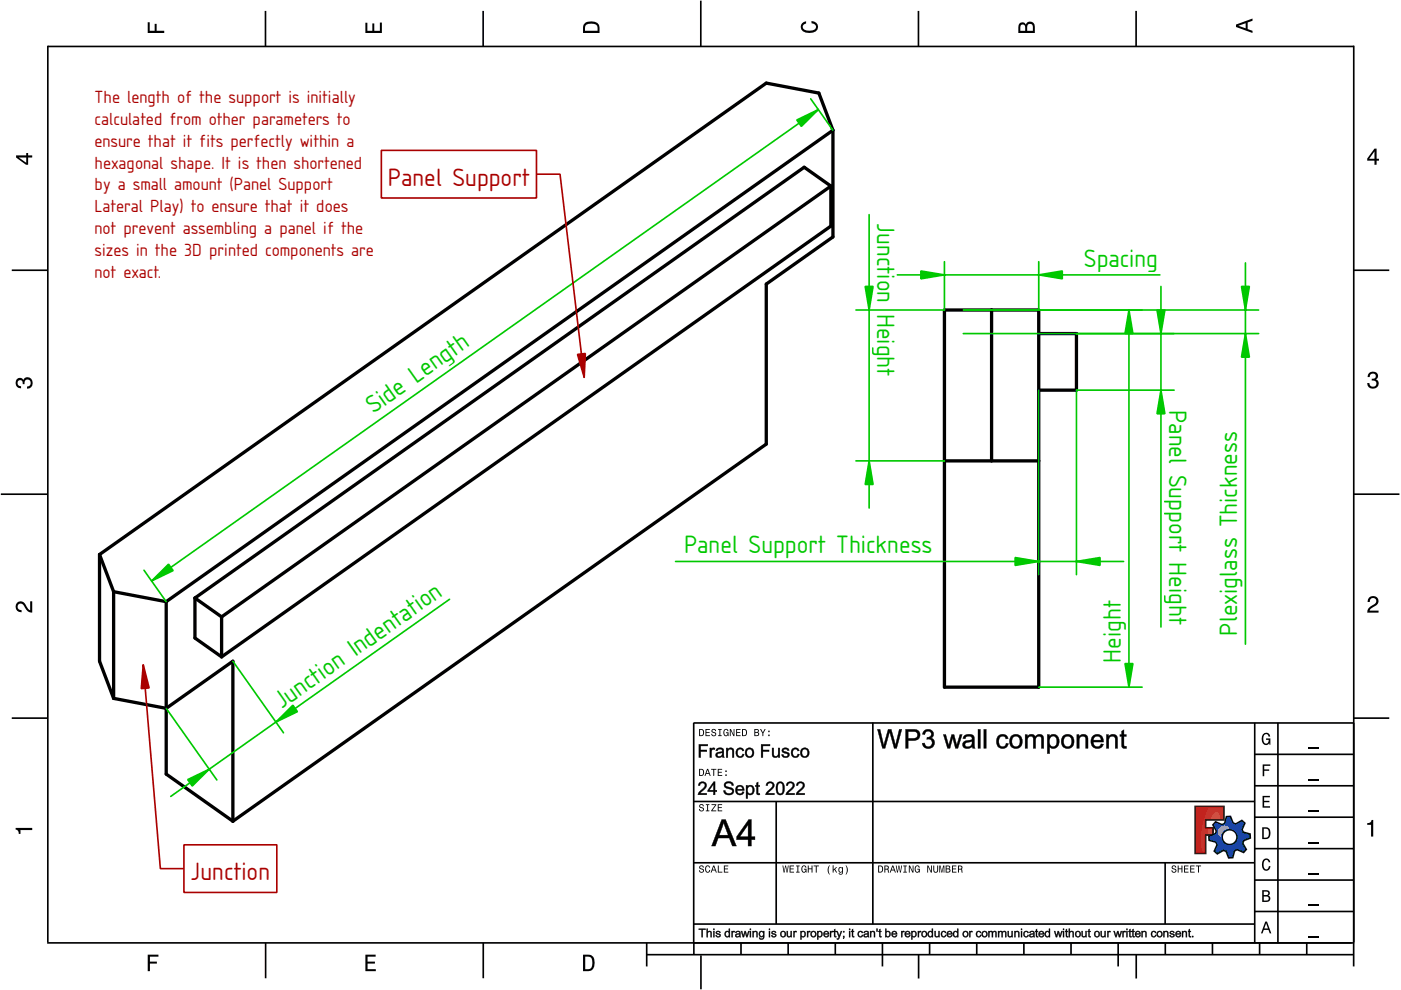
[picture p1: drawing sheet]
<svg xmlns="http://www.w3.org/2000/svg" width="297mm" height="210mm" viewBox="0 0 297 210" stroke-linecap="round" stroke-linejoin="round" font-family="sans-serif">
<defs><g id="words">
<g font-size="5" fill="#a00">
<text x="82.3" y="39.4">Panel Support</text>
<text x="40.4" y="186.6">Junction</text>
</g>
<g font-size="5" fill="#00c800">
<text x="186" y="47.4" transform="rotate(90 186 47.4)">Junction</text>
<text x="229.8" y="56.6">Spacing</text>
<text x="186" y="66.5" transform="rotate(90 186 66.5)">Height</text>
<text x="79.2" y="87.8" transform="rotate(-35 79.2 87.8)">Side Length</text>
<text x="247.9" y="86.9" transform="rotate(90 247.9 86.9)">Panel Support Height</text>
<text x="145" y="117.3">Panel Support Thickness</text>
<text x="262.3" y="134.8" transform="rotate(-90 262.3 134.8)">Plexiglass Thickness</text>
<text x="237.6" y="140.6" transform="rotate(-90 237.6 140.6)">Height</text>
<text x="59.8" y="150.4" transform="rotate(-35 59.8 150.4)">Junction Indentation</text>
</g>
<g font-size="3.5" fill="#a00">
<text x="20.1" y="21.8">The length of the support is initially</text>
<text x="20.1" y="26.5">calculated from other parameters to</text>
<text x="20.1" y="31.1">ensure that it fits perfectly within a</text>
<text x="20.1" y="35.7">hexagonal shape. It is then shortened</text>
<text x="20.1" y="40.4">by a small amount (Panel Support</text>
<text x="20.1" y="45">Lateral Play) to ensure that it does</text>
<text x="20.1" y="49.7">not prevent assembling a panel if the</text>
<text x="20.1" y="54.3">sizes in the 3D printed components are</text>
<text x="20.1" y="58.9">not exact.</text>
</g>
</g></defs>
<g fill="none" stroke="#000" stroke-width=".35">
<path d="M10.1 9.7v190.1M10.1 9.9h277M56.3 2.3v7.5M102.4 2.3v7.5M148.6 .1v9.8M194.7 2.3v7.5M240.9 2.3v7.5M287 9.7v195.2M2.5 57.3h7.5M287.1 57.3h7.4M.2 104.8h10M287 104.8h9.7"/>
<path d="M2.5 152.3h7.5M147 153.3h140.1M147.1 153.3v49.1M185.1 153.2v42.8M266 159.9h21M266 153.3v46.7M270.9 153.3v46.7M287.1 152.3h7.4M147 169.9h119M164.6 169.9v26M266 179.9h21M266 173.3h21"/>
<path d="M266 166.6h21M10 199.9h277.1M56.3 199.9v7.5M102.5 199.9v7.5M137.1 199.9v5M147 195.9h119M147 182.9h119M157.1 199.9v2.5M167.1 199.9v2.5M177.1 199.9v2.5M187.1 199.9v5M197.1 199.9v2.5"/>
<path d="M207.1 199.9v2.5M217.1 199.9v2.5M227.1 199.9v2.5M237.1 199.9v5M247 182.9v13M247.1 199.9v2.5M257.1 199.9v2.5M266 193.3h21M266 186.6h21M267.1 199.9v2.5M277.1 199.9v2.5M137.1 202.4h150"/>
<path d="M148.6 202.6v7.2M194.8 202.4v5.1M240.9 202.4v5.1"/>
</g>
<g fill="#000">
<path d="M31.3 4.7h.4v1.8h1.1v-1.4h.4v1.4h1.6v.5h-3.5z" fill-rule="evenodd"/>
<path d="M77.5 4.8h.4v1.7h1v-1.5h.5v1.5h1.1v-1.7h.5v2.2h-3.5z" fill-rule="evenodd"/>
<path d="M124.1 4.9a2.19 2.19 0 0 0-.5 2.1h3.5v-1.2a1.42 1.42 0 0 0-1.7-1.3zM124.3 5.2a2.14 2.14 0 0 1 2.3 .3l.1 1h-2.7l.1-1z" fill-rule="evenodd"/>
<path d="M170.1 4.9l.8-.4v.5a.7 .7 0 0 0-.7 .5 .7 .7 0 0 0 .3 .8 1.69 1.69 0 0 0 2.5-.6 .9 .9 0 0 0-.9-.8v-.5a1.24 1.24 0 0 1 1.3 1.1 1.24 1.24 0 0 1-1 1.4 2.22 2.22 0 0 1-2.5-.7l-.1-.5z" fill-rule="evenodd"/>
<path d="M216.1 5l-.2 .8v1.2h3.5v-1.3a.98 .98 0 0 0-.7-1.1 .98 .98 0 0 0-1.2 .6 .84 .84 0 0 0-1.4-.2zM216.4 5.3a.54 .54 0 0 1 .7-.1 .54 .54 0 0 1 .3 .6v.7h-1.1zM217.9 5.2a.62 .62 0 0 1 .7-.1 .62 .62 0 0 1 .4 .6v.8h-1.2z" fill-rule="evenodd"/>
<path d="M262.1 5.2v.5l3.5 1.3v-.5l-1.1-.3v-1.4l1.1-.4v-.5zM262.6 5.5l1.5-.6v1.1z" fill-rule="evenodd"/>
<path d="M3.4 32.9v.5l2.1 1.5h.5v-1.5h.8v-.5h-.8v-.5h-.4v.5zM4 33.4h1.6v1.1z" fill-rule="evenodd"/>
<path d="M291.4 31.5l-1.5 2.1v.5h1.5v.8h.5v-.8h.5v-.4h-.5v-2.2zM291.4 32.1v1.6h-1.1z" fill-rule="evenodd"/>
<path d="M3.6 80.4a.86 .86 0 0 1 1.4 .1 1.06 1.06 0 0 1 1.2-.5 1.06 1.06 0 0 1 .7 1.2 1.1 1.1 0 0 1-1.2 1.2v-.4a.71 .71 0 0 0 .8-1 .71 .71 0 0 0-1.3-.1v.6h-.4a.61 .61 0 0 0-.3-.8 .61 .61 0 0 0-.8 .2 .61 .61 0 0 0 .2 .8l.6 .2v.4a1.15 1.15 0 0 1-1.2-.6 1.15 1.15 0 0 1 .3-1.3z" fill-rule="evenodd"/>
<path d="M290.3 79.1a1.08 1.08 0 0 1 1.3-.2 1.08 1.08 0 0 1 .5 1.3l-.4 .2a1.06 1.06 0 0 1 .6 1.3 1.06 1.06 0 0 1-1.2 .7 1.1 1.1 0 0 1-1.2-1.2h.4a.71 .71 0 0 0 1 .8 .71 .71 0 0 0 .1-1.3h-.6v-.4a.61 .61 0 0 0 .8-.3 .61 .61 0 0 0-.2-.8 .61 .61 0 0 0-.8 .2l-.2 .5h-.4z" fill-rule="evenodd"/>
<path d="M3.6 127.8a1.22 1.22 0 0 1 2 .7l.4 .6 .4 .3v-1.9h.4v2.4a1.8 1.8 0 0 1-1.7-1.4 .71 .71 0 0 0-.9-.5 .71 .71 0 0 0-.5 .8 .71 .71 0 0 0 .9 .6v.4a1.18 1.18 0 0 1-1.2-.6 1.18 1.18 0 0 1 .2-1.4z" fill-rule="evenodd"/>
<path d="M290.3 126.7a1.18 1.18 0 0 1 1.9 .3 1.18 1.18 0 0 1-1 1.7l-.5 .3-.3 .5h1.9v.4h-2.4a1.8 1.8 0 0 1 1.4-1.7 .71 .71 0 0 0 .5-.9 .71 .71 0 0 0-.9-.5 .71 .71 0 0 0-.5 .8h-.4z" fill-rule="evenodd"/>
<path d="M148.2 154.6v1.5h.5a.77 .77 0 0 0 .6-.8 .77 .77 0 0 0-.6-.7zM148.4 154.8a.58 .58 0 0 1 .7 .5 .58 .58 0 0 1-.7 .6zM149.6 154.6v1.5h.9v-.2h-.7v-.5h.6v-.2h-.6v-.4h.7v-.2zM151 154.7a.53 .53 0 0 0 0 .6 .53 .53 0 0 0 .6 .2 .32 .32 0 0 1-.3 .5 .32 .32 0 0 1-.3-.4h-.2a.5 .5 0 0 0 .7 .5 .5 .5 0 0 0 .1-.8l-.4-.1a.28 .28 0 0 1-.1-.4 .28 .28 0 0 1 .4-.1 .28 .28 0 0 1 .1 .3h.2a.51 .51 0 0 0-.3-.4 .51 .51 0 0 0-.5 .1zM152.3 154.6v.2h.2v1.1h-.2v.2h.7v-.2h-.3v-1.1h.3v-.2zM153.5 154.7a.81 .81 0 0 0 .5 1.4l.3-.2 .2 .2v-.8h-.6v.1h.4l-.2 .5a.6 .6 0 0 1-.5-.6 .6 .6 0 0 1 .4-.6l.2 .3h.2l-.1-.3a.53 .53 0 0 0-.8 0zM154.7 154.6v1.5h.2v-1.3l.6 1.3h.2v-1.5h-.2v1.2l-.5-1.2zM156.1 154.6v1.5h.9v-.2h-.7v-.5h.6v-.2h-.6v-.4h.7v-.2zM157.3 154.6v1.5h.5a.77 .77 0 0 0 .6-.8 .77 .77 0 0 0-.6-.7zM157.5 154.8a.58 .58 0 0 1 .7 .5 .58 .58 0 0 1-.7 .6zM159.9 154.6v1.5h.6a.42 .42 0 0 0 .5-.3 .42 .42 0 0 0-.3-.5l.2-.2-.1-.4zM160.1 154.8h.3a.23 .23 0 0 1 .3 .2 .23 .23 0 0 1-.3 .2h-.3zM160.1 155.4h.4a.26 .26 0 0 1 .3 .2 .26 .26 0 0 1-.3 .3h-.4zM161.1 154.6l.5 .9v.6h.2v-.6l.5-.9h-.2l-.4 .7-.3-.7zM162.9 155.8v.3h.3v-.3zM162.9 154.9v.3h.3v-.3z" fill-rule="evenodd"/>
<path d="M267.8 155.7a.85 .85 0 0 1 .9-.3 .85 .85 0 0 1 .6 .8h-.3l-.1-.3a.49 .49 0 0 0-.4-.3 .49 .49 0 0 0-.5 .3 1.2 1.2 0 0 0 .4 1.8 .66 .66 0 0 0 .6-.8h-.6v-.3h.9v1.3h-.1l-.1-.3-.3 .3a.85 .85 0 0 1-1.2-.7v-1.1z" fill-rule="evenodd"/>
<path d="M3.3 175.5h3.5v.5h-2.5v.8h-.3a.77 .77 0 0 0-.7-.9z" fill-rule="evenodd"/>
<path d="M148.4 170.6a.53 .53 0 0 0 0 .6 .53 .53 0 0 0 .6 .2 .32 .32 0 0 1-.3 .5 .32 .32 0 0 1-.3-.4h-.2a.5 .5 0 0 0 .7 .6 .5 .5 0 0 0 .1-.9l-.4-.1a.28 .28 0 0 1-.1-.4 .28 .28 0 0 1 .4-.1 .28 .28 0 0 1 .1 .4h.2a.51 .51 0 0 0-.3-.5 .51 .51 0 0 0-.5 .1zM149.7 170.5v.2h.2v1.1h-.2v.2h.7v-.2h-.3v-1.1h.3v-.2zM150.8 170.5v.2h.8l-.8 1.3h1.1v-.2h-.9l.9-1.3zM152.2 170.5v1.5h.9v-.2h-.7v-.5h.6v-.2h-.6v-.4h.7v-.2z" fill-rule="evenodd"/>
<path d="M148.2 163v1.5h.5a.77 .77 0 0 0 .6-.7 .77 .77 0 0 0-.6-.8zM148.4 163.2a.57 .57 0 0 1 .7 .6 .57 .57 0 0 1-.7 .5zM149.9 163l-.5 1.5h.2l.1-.4h.6l.2 .4h.2l-.6-1.5zM150 163.2l.3 .7h-.5zM150.8 163v.2h.4v1.3h.2v-1.3h.5v-.2zM152.2 163v1.5h.9v-.2h-.7v-.5h.6v-.2h-.6v-.4h.7v-.2zM153.8 164.2v.3h.3v-.3zM153.8 163.4v.3h.3v-.3z" fill-rule="evenodd"/>
<path d="M253.4 171h6.1v2.8h-3.9v1.7h1.6v1.5h-1.6v4h-2.2z" fill-rule="evenodd"/>
<path d="M257.7 174.3l-.5 .6 .7 1.3-.2 .6-1.4 .5v.9l1.5 .4 .3 .5-.7 1.4 .7 .5 1.3-.7 .6 .2 .5 1.4 .9-.1 .3-1.4 .6-.3 1.4 .6 .5-.6-.7-1.3 .2-.6 1.4-.5-.1-.9-1.4-.4-.3-.5 .6-1.4-.6-.6-1.3 .8-.6-.2-.5-1.4h-.9l-.4 1.5-.5 .2zM259.1 177.5a1.6 1.6 0 0 1 3.2 0 1.6 1.6 0 0 1-3.2 0z" fill-rule="evenodd"/>
<path d="M267.7 168.7h1.5v.3h-1.2v.8h1.1v.3h-1.1v.8h1.3v.3h-1.6z" fill-rule="evenodd"/>
<path d="M267.7 162.1h1.6v.3h-1.3v.7h1.1v.3h-1.1v1.2h-.3z" fill-rule="evenodd"/>
<path d="M267.6 175.4v2.5h.8a1.37 1.37 0 0 0 .7-2.2 1.56 1.56 0 0 0-1.5-.3zM267.9 175.7a.98 .98 0 0 1 1.2 .7 .98 .98 0 0 1-.7 1.2h-.5z" fill-rule="evenodd"/>
<path d="M289.9 174.5a.77 .77 0 0 0 .9-.6h.4v3.5h-.5v-2.5h-.8z" fill-rule="evenodd"/>
<path d="M148.4 183.6a.53 .53 0 0 0 0 .6 .53 .53 0 0 0 .6 .2 .32 .32 0 0 1-.3 .5 .32 .32 0 0 1-.3-.4h-.2a.5 .5 0 0 0 .7 .6 .5 .5 0 0 0 .1-.9l-.4-.1a.28 .28 0 0 1-.1-.4 .28 .28 0 0 1 .4-.1 .28 .28 0 0 1 .1 .4h.2a.51 .51 0 0 0-.3-.5 .51 .51 0 0 0-.5 .1zM149.6 183.7l-.1 .2a.67 .67 0 0 0 .1 .9 .67 .67 0 0 0 .8 .1l.2-.4h-.2l-.2 .3a.6 .6 0 0 1-.5-.5 .6 .6 0 0 1 .4-.6l.3 .3h.2l-.2-.4a.5 .5 0 0 0-.8 .1zM151.2 183.5l-.5 1.5h.2l.1-.4h.6l.2 .4h.2l-.6-1.5zM151.3 183.7l.3 .7h-.5zM152.2 183.5v1.5h1v-.2h-.8v-1.3zM153.5 183.5v1.5h.9v-.2h-.7v-.5h.6v-.2h-.6v-.4h.7v-.2z" fill-rule="evenodd"/>
<path d="M165.9 183.5l.3 1.5h.1l.3-1.3 .2 1.3h.2l.2-1.5h-.1l-.2 1.3-.2-1.3h-.2l-.2 1.3-.2-1.3zM167.4 183.5v1.5h1v-.2h-.8v-.5h.7v-.2h-.7v-.4h.7v-.2zM168.8 183.5v.2h.3v1.1h-.3v.2h.7v-.2h-.2v-1.1h.2v-.2zM170.1 183.7a.82 .82 0 0 0 .5 1.3l.3-.2 .1 .2v-.8h-.5v.2h.3l-.2 .4a.6 .6 0 0 1-.5-.5 .6 .6 0 0 1 .5-.6l.2 .3h.2l-.2-.4a.53 .53 0 0 0-.7 .1zM171.3 183.5v1.5h.2v-.7h.6v.7h.2v-1.5h-.2v.6h-.6v-.6zM172.5 183.5v.2h.5v1.3h.2v-1.3h.4v-.2zM175.8 183.5a1.35 1.35 0 0 0 .2 1.9 1.84 1.84 0 0 1 0-1.9zM176.5 183.5v1.5h.2v-.4l.2-.2 .4 .6h.2l-.4-.7 .4-.5h-.2l-.6 .6v-.9zM177.9 184a.59 .59 0 0 0-.2 .7 .59 .59 0 0 0 .7 .3l.1-.2a.31 .31 0 0 1-.1 .5 .31 .31 0 0 1-.4-.2h-.2a.47 .47 0 0 0 .5 .4 .47 .47 0 0 0 .4-.5v-1.2h-.2v.2l-.3-.2zM178 184.1l.1-.1a.42 .42 0 0 1 .4 .4 .42 .42 0 0 1-.4 .5l-.1-.3zM179.3 183.5a1.85 1.85 0 0 1 0 1.9 1.22 1.22 0 0 0 0-1.9z" fill-rule="evenodd"/>
<path d="M186.2 183.5v1.5h.5a.77 .77 0 0 0 .6-.7 .77 .77 0 0 0-.6-.8zM186.4 183.7a.58 .58 0 0 1 .6 .6 .58 .58 0 0 1-.6 .5zM187.5 183.5v1.5h.2v-.6a.45 .45 0 0 1 .5 .1 .45 .45 0 0 1 .1 .5h.2l-.2-.7a.42 .42 0 0 0 .1-.5 .42 .42 0 0 0-.4-.3zM187.7 183.7h.2a.26 .26 0 0 1 .4 .3 .26 .26 0 0 1-.4 .2h-.2zM189.2 183.5l-.6 1.5h.2l.2-.4h.6l.1 .4h.2l-.5-1.5zM189.3 183.7l.2 .7h-.4zM189.9 183.5l.3 1.5h.2l.2-1.3 .2 1.3h.2l.3-1.5h-.2l-.2 1.3-.2-1.3h-.2l-.2 1.3-.2-1.3zM191.5 183.5v.2h.3v1.1h-.3v.2h.8v-.2h-.3v-1.1h.3v-.2zM192.7 183.5v1.5h.2v-1.2l.5 1.2h.3v-1.5h-.2v1.2l-.6-1.2zM194.1 183.7a.81 .81 0 0 0 .5 1.3l.3-.2 .1 .2v-.8h-.5v.2h.3l-.2 .4a.6 .6 0 0 1-.5-.5 .6 .6 0 0 1 .5-.6l.2 .3h.2l-.2-.4a.53 .53 0 0 0-.7 .1zM196.6 183.5v1.5h.2v-1.2l.6 1.2h.2v-1.5h-.2v1.2l-.6-1.2zM197.9 183.5v.9a.52 .52 0 0 0 .5 .6 .52 .52 0 0 0 .5-.6v-.9h-.2v.9a.33 .33 0 0 1-.3 .5 .33 .33 0 0 1-.3-.5v-.9zM199.2 183.5v1.5h.1v-1.4l.3 1.4h.2l.3-1.4v1.4h.1v-1.5h-.2l-.3 1.3-.3-1.3zM200.5 183.5v1.5h.6a.42 .42 0 0 0 .4-.3 .42 .42 0 0 0-.2-.5l.2-.2-.1-.4zM200.7 183.7h.3a.23 .23 0 0 1 .3 .2 .23 .23 0 0 1-.3 .2h-.3zM200.7 184.3h.3a.26 .26 0 0 1 .3 .3 .26 .26 0 0 1-.3 .2h-.3zM201.8 183.5v1.5h1v-.2h-.8v-.5h.7v-.2h-.7v-.4h.8v-.2zM203.1 183.5v1.5h.2v-.6a.45 .45 0 0 1 .5 .1 .45 .45 0 0 1 .1 .5h.2l-.2-.7a.42 .42 0 0 0 .1-.5 .42 .42 0 0 0-.4-.3zM203.3 183.7h.3a.26 .26 0 0 1 .3 .3 .26 .26 0 0 1-.4 .2h-.2z" fill-rule="evenodd"/>
<path d="M248.5 183.6a.53 .53 0 0 0 0 .6 .53 .53 0 0 0 .6 .2 .32 .32 0 0 1-.2 .5 .32 .32 0 0 1-.3-.4h-.2a.5 .5 0 0 0 .6 .6 .5 .5 0 0 0 .2-.9l-.4-.1a.28 .28 0 0 1-.1-.4 .28 .28 0 0 1 .3-.1 .28 .28 0 0 1 .2 .4h.2a.51 .51 0 0 0-.3-.5 .51 .51 0 0 0-.6 .1zM249.7 183.5v1.5h.2v-.7h.6v.7h.2v-1.5h-.2v.6h-.6v-.6zM251 183.5v1.5h1v-.2h-.8v-.5h.7v-.2h-.7v-.4h.8v-.2zM252.3 183.5v1.5h1v-.2h-.8v-.5h.7v-.2h-.7v-.4h.8v-.2zM253.5 183.5v.2h.5v1.3h.2v-1.3h.5v-.2z" fill-rule="evenodd"/>
<path d="M268.3 195.4l-1 2.5h.4l.2-.7h1l.3 .7h.3l-.9-2.5zM268.4 195.8l.4 1.1h-.7z" fill-rule="evenodd"/>
<path d="M267.6 188.7v2.5h1a.7 .7 0 0 0 .7-.5 .7 .7 0 0 0-.4-.8 .61 .61 0 0 0 .3-.8 .61 .61 0 0 0-.7-.4zM267.9 189h.6a.38 .38 0 0 1 .4 .4 .38 .38 0 0 1-.5 .4h-.5zM267.9 190.1h.6a.44 .44 0 0 1 .5 .4 .44 .44 0 0 1-.5 .4h-.6z" fill-rule="evenodd"/>
<path d="M267.8 182.3a.85 .85 0 0 1 .9-.3 .85 .85 0 0 1 .6 .8h-.3l-.1-.2a.47 .47 0 0 0-.4-.3 .47 .47 0 0 0-.4 .3 1.21 1.21 0 0 0 .4 1.7 .64 .64 0 0 0 .5-.7h.4a.89 .89 0 0 1-.8 1 .89 .89 0 0 1-1-.7v-1.1z" fill-rule="evenodd"/>
<path d="M31.3 202.4h2.3v.4h-1.8v1.1h1.5v.4h-1.5v1.6h-.5z" fill-rule="evenodd"/>
<path d="M77.5 202.4h2.1v.4h-1.7v1.1h1.6v.4h-1.6v1.2h1.8v.4h-2.2z" fill-rule="evenodd"/>
<path d="M123.6 202.4v3.5h1.2a1.42 1.42 0 0 0 1.3-1.7 1.38 1.38 0 0 0-1.3-1.8zM124.1 202.8l1 .1a1.89 1.89 0 0 1 0 2.5l-1 .1z" fill-rule="evenodd"/>
</g>
<path d="M277.3 158.6h2.2M277.3 178.6h2.2M277.3 172h2.2M277.3 165.3h2.2M277.3 198.6h2.2M277.3 192h2.2M277.3 185.3h2.2" fill="none" stroke="#000" stroke-width=".25"/>
<g fill="#000">
<path d="M186 154.6h.6l.8 3.5 .9-3.5h.7l.8 3.5 .8-3.5h.7l-1.2 4.1h-.5l-1-3.6-.9 3.6h-.6zM186 154.6l1.1 4.1h.5l1-3.6 1 3.6h.5l1.1-4.1h-.5l-.8 3.5-.9-3.5h-.7l-.9 3.5-.8-3.5zM192 154.6l2.1 .1a1.19 1.19 0 0 1 1 1.2 1.19 1.19 0 0 1-1.1 1.1h-1.5l.1 1.7h-.6zM192 154.6v4.1h.5v-1.7h1.1a1.19 1.19 0 0 0 1.5-1.2 1.19 1.19 0 0 0-1.6-1.1zM192.5 155.1v1.4a2.44 2.44 0 0 0 1.8-.2 .73 .73 0 0 0-.2-1.1zM192.5 155.1h1.1a.79 .79 0 0 1 1 .7 .79 .79 0 0 1-1 .8h-1.1zM196 154.9a1.13 1.13 0 0 1 1.6-.1 1.13 1.13 0 0 1 0 1.6l-.2 .1a1.07 1.07 0 0 1 .8 .8 1.07 1.07 0 0 1-.4 1.1 1.32 1.32 0 0 1-1.4 .3 1.32 1.32 0 0 1-.9-1.1l.6-.1a.77 .77 0 0 0 .9 .8 .77 .77 0 0 0 .6-1.1 .77 .77 0 0 0-1.2-.4l.1-.5a.66 .66 0 0 0 .9-.5 .66 .66 0 0 0-.7-.8 .66 .66 0 0 0-.6 .8l-.6-.1zM196 154.9l-.4 .8 .5 .1a.71 .71 0 0 1 .7-.9 .71 .71 0 0 1 .7 .9 .71 .71 0 0 1-.9 .5l-.1 .5a.83 .83 0 0 1 1.1 .5 .83 .83 0 0 1-.6 1 .83 .83 0 0 1-1-.8l-.5 .1a1.26 1.26 0 0 0 1.7 1 1.26 1.26 0 0 0 .6-1.9l-.5-.2a.98 .98 0 0 0 .5-1.3 .98 .98 0 0 0-1.3-.5zM200 155.7h.5l.7 2.4 .5-2.4h.6l.6 2.3 .6-2.3h.6l-1 3h-.6l-.5-2.3-.6 2.3h-.5zM200 155.7l.9 3h.5l.6-2.3 .6 2.3h.5l.9-3h-.5l-.7 2.4-.5-2.4h-.5l-.7 2.4-.6-2.4zM204.5 155.9a1.34 1.34 0 0 1 2.1 .5v1.7l.2 .6h-.6l-.1-.4a1.27 1.27 0 0 1-2-.2 1.23 1.23 0 0 1 1.5-1.2l.5-.1a.74 .74 0 0 0-.7-.7 .74 .74 0 0 0-.8 .6l-.5-.1zM204.5 156l-.3 .6h.4a.76 .76 0 0 1 .6-.6 .76 .76 0 0 1 .8 .3v-.1a.37 .37 0 0 1 .2 .4 .37 .37 0 0 1-.3 .3l-1.1 .2a.9 .9 0 0 0-.7 1 1.27 1.27 0 0 0 2.1 .1v.5h.5l-.1-.6v-1.8a1.37 1.37 0 0 0-2.1-.3zM204.8 157.6a.5 .5 0 0 0 0 .7 .5 .5 0 0 0 .7-.1l.5-.3 .1-.7zM204.7 157.5l1.4-.4a.92 .92 0 0 1-.4 1.1 .92 .92 0 0 1-1.1-.1zM207.3 154.6h.6v4.1h-.6zM207.4 154.6v4.1h.5v-4.1zM208.6 154.6h.5v4.1h-.5zM208.6 154.6v4.1h.5v-4.1zM211.7 156a1.21 1.21 0 0 1 1.2-.4 1.21 1.21 0 0 1 .9 1l-.5 .1a.78 .78 0 0 0-1-.6 .78 .78 0 0 0-.5 1.1 .77 .77 0 0 0 .5 1.1 .77 .77 0 0 0 1-.8l.5 .1a1.31 1.31 0 0 1-1.5 1.2 1.31 1.31 0 0 1-1.1-1.6l.2-.8zM211.7 156a1.48 1.48 0 0 0-.3 1.9 1.48 1.48 0 0 0 1.7 .7l.4-.4 .3-.5-.5-.1a.78 .78 0 0 1-.8 .8 .78 .78 0 0 1-.7-.8 1 1 0 0 1 .1-1.2 1 1 0 0 1 1-.3l.4 .6 .4-.1a1.22 1.22 0 0 0-2-.6zM214.5 156a1.52 1.52 0 0 1 2.3 1 1.52 1.52 0 0 1-2 1.7 1.73 1.73 0 0 1-.3-2.7zM214.5 156a1.52 1.52 0 0 0-.3 1.8 1.52 1.52 0 0 0 1.7 .8 1.48 1.48 0 0 0 .7-2.1 1.48 1.48 0 0 0-2.1-.5zM214.8 156.4a1.07 1.07 0 0 0-.2 1.2 1.07 1.07 0 0 0 1 .6 1.09 1.09 0 0 0 .6-1.2 1.09 1.09 0 0 0-1-.8zM214.8 156.3a.98 .98 0 0 1 1.2 0 .98 .98 0 0 1 .3 1.2 .9 .9 0 0 1-1.1 .8 .9 .9 0 0 1-.7-1.1zM217.3 155.7h.5v.5a.98 .98 0 0 1 1.7 0 .97 .97 0 0 1 1.1-.5 .97 .97 0 0 1 .7 1v2h-.5v-1.9a.6 .6 0 0 0-.7-.7 .6 .6 0 0 0-.5 .9v1.7h-.6v-1.9a.59 .59 0 0 0-.6-.7 .59 .59 0 0 0-.5 .8v1.8h-.6zM217.3 155.7v3h.5v-1.6a.72 .72 0 0 1 .4-.9 .72 .72 0 0 1 .9 .4v2.1h.5l-.1-1.7a.68 .68 0 0 1 .6-.9 .68 .68 0 0 1 .7 .7v1.9h.5l-.1-2a.91 .91 0 0 0-.7-1 .91 .91 0 0 0-1 .6 .94 .94 0 0 0-.9-.6 .94 .94 0 0 0-.9 .6l.1-.6zM222 155.7h.5v.4a1.16 1.16 0 0 1 1.3-.4 1.16 1.16 0 0 1 .8 1.2 1.31 1.31 0 0 1-.5 1.6 1.31 1.31 0 0 1-1.6-.1l.1 1.4h-.6zM222 155.7v4.1h.5v-1.6a1.18 1.18 0 0 0 1.4 .3 1.18 1.18 0 0 0 .6-1.3 1.15 1.15 0 0 0-.6-1.4 1.15 1.15 0 0 0-1.4 .5v-.6zM222.8 156.4a1.2 1.2 0 0 0 .5 1.9 1.16 1.16 0 0 0 .7-1.1 1.16 1.16 0 0 0-.7-1.1zM222.7 156.3a.83 .83 0 0 1 1.1-.1 .83 .83 0 0 1 .3 1 .88 .88 0 0 1-.8 1.2 .88 .88 0 0 1-.8-1.2zM225.4 156a1.52 1.52 0 0 1 2.4 1 1.52 1.52 0 0 1-2 1.7 1.73 1.73 0 0 1-.4-2.7zM225.4 156a1.52 1.52 0 0 0-.3 1.8 1.52 1.52 0 0 0 1.7 .8 1.48 1.48 0 0 0 .8-2.1 1.48 1.48 0 0 0-2.2-.5zM225.8 156.4a1.07 1.07 0 0 0-.3 1.2 1.07 1.07 0 0 0 1.1 .6 1.09 1.09 0 0 0 .6-1.2 1.09 1.09 0 0 0-1.1-.8zM225.7 156.3a.98 .98 0 0 1 1.3 0 .98 .98 0 0 1 .2 1.2 .9 .9 0 0 1-1 .8 .9 .9 0 0 1-.7-1.1zM228.3 155.7h.5v.5a1.05 1.05 0 0 1 1.2-.5 1.05 1.05 0 0 1 .7 1.2v1.8h-.6v-1.8a.67 .67 0 0 0-.7-.8 .67 .67 0 0 0-.6 1v1.6h-.5zM228.3 155.7v3h.5v-1.6a.75 .75 0 0 1 .6-1 .75 .75 0 0 1 .8 .8v1.8h.5v-2.3a1.05 1.05 0 0 0-1-.7 1.05 1.05 0 0 0-1 .6l.1-.6zM231.6 156.1a1.38 1.38 0 0 1 1.7-.3 1.38 1.38 0 0 1 .7 1.6l-2.2-.1a.83 .83 0 0 0 .7 1 .83 .83 0 0 0 .9-.6h.6a1.2 1.2 0 0 1-1.6 1 1.62 1.62 0 0 1-.8-2.6zM231.7 156.1a1.47 1.47 0 0 0-.2 2 1.47 1.47 0 0 0 2 .3l.4-.6-.5-.1a.85 .85 0 0 1-1 .6 .85 .85 0 0 1-.6-1h2.1a1.32 1.32 0 0 0-.6-1.4 1.32 1.32 0 0 0-1.6 .2zM232.1 156.3l-.3 .6h1.6a.76 .76 0 0 0-.4-.7 .76 .76 0 0 0-.9 .1zM232 156.3l.6-.3 .5 .2 .3 .3 .1 .5h-1.7zM234.5 155.7h.6l-.1 .5a1.05 1.05 0 0 1 1.3-.5 1.05 1.05 0 0 1 .7 1.2v1.8h-.6v-1.8a.67 .67 0 0 0-.8-.8 .67 .67 0 0 0-.5 1v1.6h-.6zM234.6 155.7v3h.5l-.1-1.6a.75 .75 0 0 1 .7-1 .75 .75 0 0 1 .8 .8v1.8h.4v-2.3a1.05 1.05 0 0 0-.9-.7 1.05 1.05 0 0 0-1 .6v-.6zM237.8 155l.5-.3v1h.5v.5l-.5-.1v1.7a.31 .31 0 0 0 .2 .4 .31 .31 0 0 0 .3 0l.1 .5a.79 .79 0 0 1-.8-.1 .79 .79 0 0 1-.3-.8v-1.7l-.4 .1v-.5h.4zM237.8 155v.8l-.4-.1v.4h.4v1.7a.68 .68 0 0 0 .3 .8 .68 .68 0 0 0 .8 0l-.1-.4a.35 .35 0 0 1-.4 0 .35 .35 0 0 1-.1-.4v-1.7h.5v-.4l-.5 .1v-1.1z"/>
<path d="M186 154.6h.6l.8 3.5 .9-3.5h.7l.8 3.5 .9-3.5h.5l-1.1 4.1h-.5l-1-3.6-1 3.6h-.5zM192 154.6h1.5a1.23 1.23 0 0 1 1.6 1.2 1.23 1.23 0 0 1-1.5 1.2h-1.1v1.7h-.5zM192.5 155.1v1.5a2.47 2.47 0 0 0 1.8-.2 .74 .74 0 0 0 .1-1 .74 .74 0 0 0-.8-.3zM196 154.9a1.09 1.09 0 0 1 1.5-.1 1.09 1.09 0 0 1 .1 1.6l-.2 .1a1.22 1.22 0 0 1 .5 1.7 1.22 1.22 0 0 1-1.7 .4l-.5-.4-.2-.6 .5-.1a.81 .81 0 0 0 1 .8 .81 .81 0 0 0 .6-1 .81 .81 0 0 0-1.1-.5l.1-.5a.69 .69 0 0 0 .8-.5 .69 .69 0 0 0-.6-.8 .69 .69 0 0 0-.7 .8l-.5-.1zM200 155.7h.5l.7 2.4 .6-2.4h.5l.6 2.3 .6-2.3h.5l-.9 3h-.5l-.6-2.3-.6 2.3h-.5zM204.5 156a1.41 1.41 0 0 1 2.1 .3l.1 2.4h-.5l-.1-.4a1.2 1.2 0 0 1-2-.4 1.27 1.27 0 0 1 1.5-1h.3a.41 .41 0 0 0 .2-.5 .41 .41 0 0 0-.5-.3l-.7 .1-.3 .4h-.4zM204.7 157.5a.54 .54 0 0 0 .1 .8 .54 .54 0 0 0 .7 0 .9 .9 0 0 0 .6-1.1zM207.4 154.6h.5v4.1h-.5zM208.6 154.6h.5v4.1h-.5zM211.7 156a1.24 1.24 0 0 1 2 .6l-.4 .1a.8 .8 0 0 0-1.1-.6 .8 .8 0 0 0-.4 1.1 .8 .8 0 0 0 .5 1.1 .8 .8 0 0 0 1-.7l.5 .1a1.32 1.32 0 0 1-1.7 1 1.32 1.32 0 0 1-.8-1.8zM214.5 156a1.47 1.47 0 0 1 2.3 1 1.47 1.47 0 0 1-2 1.6 1.69 1.69 0 0 1-.3-2.6zM214.8 156.4a1.12 1.12 0 0 0-.3 1.2 1.12 1.12 0 0 0 1.1 .7 1.13 1.13 0 0 0 .7-1.3 1.13 1.13 0 0 0-1.1-.9zM217.3 155.7h.5v.5a.98 .98 0 0 1 1.7 0 .95 .95 0 0 1 1.1-.5 .95 .95 0 0 1 .7 1v2h-.5v-1.9a.64 .64 0 0 0-.7-.7 .64 .64 0 0 0-.5 .9v1.7h-.5v-1.9a.63 .63 0 0 0-.7-.7 .63 .63 0 0 0-.6 .8v1.8h-.5zM222 155.7h.5v.4a1.19 1.19 0 0 1 1.5-.3 1.19 1.19 0 0 1 .6 1.4 1.22 1.22 0 0 1-.6 1.3 1.22 1.22 0 0 1-1.5-.1v1.4h-.5zM222.7 156.4a1.23 1.23 0 0 0 .6 1.9 1.2 1.2 0 0 0 .8-1.1 1.2 1.2 0 0 0-.8-1.1zM225.4 156a1.47 1.47 0 0 1 2.3 1 1.47 1.47 0 0 1-1.9 1.6 1.69 1.69 0 0 1-.4-2.6zM225.7 156.4a1.12 1.12 0 0 0-.2 1.2 1.12 1.12 0 0 0 1.1 .7 1.13 1.13 0 0 0 .6-1.3 1.13 1.13 0 0 0-1.1-.9zM228.3 155.7h.5v.5a1.04 1.04 0 0 1 1.2-.5 1.04 1.04 0 0 1 .7 1.2v1.8h-.5v-1.8a.72 .72 0 0 0-.8-.8 .72 .72 0 0 0-.6 1v1.6h-.5zM231.7 156.1a1.36 1.36 0 0 1 1.6-.3 1.36 1.36 0 0 1 .7 1.5h-2.2a.85 .85 0 0 0 .6 1 .85 .85 0 0 0 1-.6l.5 .1a1.43 1.43 0 0 1-1.9 .8 1.43 1.43 0 0 1-.6-2zM232.1 156.3l-.3 .6h1.6a.8 .8 0 0 0-.4-.7 .8 .8 0 0 0-.9 .1zM234.6 155.7h.4v.5a1.04 1.04 0 0 1 1.3-.5 1.04 1.04 0 0 1 .6 1.2v1.8h-.4v-1.8a.72 .72 0 0 0-.9-.8 .72 .72 0 0 0-.5 1v1.6h-.5zM237.8 155l.5-.3v1h.5v.4h-.5v1.7a.33 .33 0 0 0 .1 .4 .33 .33 0 0 0 .4 0l.1 .5a.73 .73 0 0 1-.9-.1 .73 .73 0 0 1-.2-.8v-1.7h-.4v-.4h.4z"/>
<path d="M148.1 157.8h2v.4h-1.5v.8h1.3v.4l-1.3-.1v1.3h-.5zM148.2 157.8v2.8h.4l-.1-1.3h1.4v-.3l-1.4 .1v-1l1.6 .1v-.4zM150.5 158.6h.4l-.1 .3a.47 .47 0 0 1 .4-.4 .47 .47 0 0 1 .4 .2l-.1 .3h-.4l-.2 .2v1.4h-.4zM150.5 158.6v2h.4l-.1-1a.46 .46 0 0 1 .1-.6 .46 .46 0 0 1 .6 0l.1-.3a.61 .61 0 0 0-.8 .2v-.3zM151.9 158.8a.88 .88 0 0 1 1-.3 .88 .88 0 0 1 .6 .8l.1 1.3h-.4l-.1-.2a.73 .73 0 0 1-1 .3 .73 .73 0 0 1-.2-1.1l1.2-.3a.49 .49 0 0 0-.5-.4 .49 .49 0 0 0-.5 .4l-.4-.1zM152 158.8l-.2 .4h.3a.52 .52 0 0 1 .4-.4 .52 .52 0 0 1 .5 .1l.2 .5-1 .1a.6 .6 0 0 0-.3 1 .99 .99 0 0 0 1.3-.2v.3h.4l-.2-.4v-1.2a.97 .97 0 0 0-1.4-.2zM152.2 159.9a.43 .43 0 0 0 .3 .5 .43 .43 0 0 0 .5-.4l.1-.4zM152.2 159.8l1-.3a.62 .62 0 0 1-.4 .8 .62 .62 0 0 1-.8-.2zM153.9 158.6h.4v.3a.73 .73 0 0 1 .9-.4 .73 .73 0 0 1 .5 .9v1.2h-.5v-1.2a.46 .46 0 0 0-.5-.5 .46 .46 0 0 0-.3 .6v1.1h-.5zM154 158.6v2h.3v-1.1a.53 .53 0 0 1 .4-.7 .53 .53 0 0 1 .6 .6v1.2h.3v-1.6a.73 .73 0 0 0-.7-.4 .73 .73 0 0 0-.7 .4l.1-.4zM156.3 158.7a.84 .84 0 0 1 .9-.2 .84 .84 0 0 1 .5 .7l-.3 .1a.53 .53 0 0 0-.7-.4 .53 .53 0 0 0-.3 .7 .52 .52 0 0 0 .4 .7 .52 .52 0 0 0 .6-.5l.4 .1a.94 .94 0 0 1-1.2 .8 .94 .94 0 0 1-.6-1.3zM156.3 158.8a.97 .97 0 0 0-.1 1.4 .97 .97 0 0 0 1.4 .1l.2-.4h-.4a.58 .58 0 0 1-.7 .5 .58 .58 0 0 1-.4-.8 .59 .59 0 0 1 .4-.8 .59 .59 0 0 1 .7 .4h.3a.85 .85 0 0 0-1.4-.4zM158.3 158.7a1.05 1.05 0 0 1 1.4 .2 1.05 1.05 0 0 1-.2 1.5 1.05 1.05 0 0 1-1.4-.2l-.1-1zM158.3 158.8a1.03 1.03 0 0 0-.2 1.3 1.03 1.03 0 0 0 1.3 .4 1.02 1.02 0 0 0 .3-1.4 1.02 1.02 0 0 0-1.4-.3zM158.5 159a.7 .7 0 0 0-.1 .9 .7 .7 0 0 0 .8 .3 .69 .69 0 0 0 .3-.9 .69 .69 0 0 0-1-.3zM158.5 159a.77 .77 0 0 1 1.1 .4 .77 .77 0 0 1-.7 1 .84 .84 0 0 1-.4-1.4zM161.3 157.8h2v.4h-1.6v.8h1.4v.4l-1.4-.1 .1 1.3h-.5zM161.4 157.8v2.8h.3v-1.3h1.3v-.3l-1.3 .1v-1l1.6 .1v-.4zM163.7 158.6h.4v1.5a.49 .49 0 0 0 .6 .2 .49 .49 0 0 0 .2-.6v-1.1h.5v2h-.4v-.3a.73 .73 0 0 1-.7 .4 .73 .73 0 0 1-.6-.5zM163.7 158.6v1.2a.68 .68 0 0 0 .5 .8 .68 .68 0 0 0 .9-.4l-.1 .4h.3v-2h-.3v1.1a.55 .55 0 0 1-.5 .7 .55 .55 0 0 1-.5-.7v-1.1zM165.9 158.7h.1a.85 .85 0 0 1 1.4 .4l-.4 .1a.41 .41 0 0 0-.4-.3 .41 .41 0 0 0-.4 .3l.4 .2a.68 .68 0 0 1 .8 .6 .68 .68 0 0 1-.8 .7 .71 .71 0 0 1-.9-.7l.3-.1a.5 .5 0 0 0 .5 .4 .5 .5 0 0 0 .5-.3l-.2-.1a.92 .92 0 0 1-1.1-.9zM165.9 158.8a.6 .6 0 0 0 0 .7 .6 .6 0 0 0 .7 .2l.4 .2a.5 .5 0 0 1-.4 .5 .5 .5 0 0 1-.5-.5l-.4 .1a.82 .82 0 0 0 .9 .6 .82 .82 0 0 0 .7-.7l-.2-.3-1-.4a.48 .48 0 0 1 .4-.4 .48 .48 0 0 1 .5 .4l.3-.1a.88 .88 0 0 0-1.4-.3zM168 158.7a.84 .84 0 0 1 .9-.2 .84 .84 0 0 1 .6 .7l-.4 .1a.53 .53 0 0 0-.7-.4 .53 .53 0 0 0-.3 .7 .52 .52 0 0 0 .4 .7 .52 .52 0 0 0 .6-.5l.4 .1a.94 .94 0 0 1-1.2 .8 .94 .94 0 0 1-.6-1.3zM168.1 158.8a.97 .97 0 0 0-.2 1.4 .97 .97 0 0 0 1.4 .1l.2-.4h-.4a.58 .58 0 0 1-.7 .5 .58 .58 0 0 1-.4-.8 .59 .59 0 0 1 .4-.8 .59 .59 0 0 1 .8 .4h.2a.85 .85 0 0 0-1.3-.4zM170 158.7a1.05 1.05 0 0 1 1.4 .2 1.05 1.05 0 0 1-.2 1.5 1.05 1.05 0 0 1-1.4-.2l-.1-1zM170 158.8a1.03 1.03 0 0 0-.2 1.3 1.03 1.03 0 0 0 1.3 .4 1.02 1.02 0 0 0 .3-1.4 1.02 1.02 0 0 0-1.4-.3zM170.2 159a.7 .7 0 0 0-.1 .9 .7 .7 0 0 0 .8 .3 .69 .69 0 0 0 .3-.9 .69 .69 0 0 0-1-.3zM170.2 159a.77 .77 0 0 1 1.1 .4 .77 .77 0 0 1-.7 1 .84 .84 0 0 1-.4-1.4z"/>
<path d="M148.2 157.8h1.9v.4h-1.5v.8h1.3v.3h-1.3v1.3h-.4zM150.5 158.6h.3v.3l.2-.3h.4l.2 .1-.1 .3a.45 .45 0 0 0-.5 0 .45 .45 0 0 0-.1 .6v1h-.4zM151.9 158.8a.87 .87 0 0 1 1-.3 .87 .87 0 0 1 .6 .8l.1 1.3h-.4l-.1-.2a.74 .74 0 0 1-.9 .3 .74 .74 0 0 1-.4-.9l.4-.3 .9-.2a.51 .51 0 0 0-.4-.5 .51 .51 0 0 0-.6 .4h-.3zM152.2 159.8a.36 .36 0 0 0 0 .5 .36 .36 0 0 0 .5 .1l.4-.3v-.5zM154 158.6h.3v.3a.72 .72 0 0 1 .9-.3 .72 .72 0 0 1 .4 .8v1.2h-.3v-1.2a.5 .5 0 0 0-.6-.6 .5 .5 0 0 0-.4 .7v1.1h-.3zM156.3 158.8a.86 .86 0 0 1 1.4 .4h-.3a.55 .55 0 0 0-.7-.3 .55 .55 0 0 0-.3 .7 .55 .55 0 0 0 .3 .7 .55 .55 0 0 0 .7-.4h.4a.93 .93 0 0 1-1.3 .7 .93 .93 0 0 1-.4-1.4zM158.3 158.8a1.01 1.01 0 0 1 1.4 .2 1.01 1.01 0 0 1-.2 1.4 1.01 1.01 0 0 1-1.4-.2l-.1-.9zM158.5 159a.74 .74 0 0 0-.2 .9 .74 .74 0 0 0 .9 .4 .73 .73 0 0 0 .3-1 .73 .73 0 0 0-1-.3zM161.4 157.8h1.9v.4h-1.6v.8h1.3v.3h-1.3v1.3h-.3zM163.7 158.6h.3v1.1a.5 .5 0 0 0 .5 .7 .5 .5 0 0 0 .5-.7v-1.1h.3v2h-.3v-.3a.71 .71 0 0 1-.8 .3 .71 .71 0 0 1-.5-.8zM165.9 158.8a.87 .87 0 0 1 1.4 .3l-.3 .1a.4 .4 0 0 0-.5-.4 .4 .4 0 0 0-.3 .5h.2a.86 .86 0 0 1 1 .9 .89 .89 0 0 1-.9 .4 .89 .89 0 0 1-.8-.6l.4-.1a.45 .45 0 0 0 .4 .5 .45 .45 0 0 0 .4-.5l-.1-.1a.89 .89 0 0 1-1-.8zM168 158.8a.86 .86 0 0 1 1.4 .4h-.3a.55 .55 0 0 0-.7-.3 .55 .55 0 0 0-.3 .7 .55 .55 0 0 0 .4 .7 .55 .55 0 0 0 .6-.4h.4a.93 .93 0 0 1-1.3 .7 .93 .93 0 0 1-.4-1.4zM170 158.8a1.01 1.01 0 0 1 1.4 .2 1.01 1.01 0 0 1-.2 1.4 1.01 1.01 0 0 1-1.4-.2l-.1-.9zM170.2 159a.74 .74 0 0 0-.1 .9 .74 .74 0 0 0 .8 .4 .73 .73 0 0 0 .3-1 .73 .73 0 0 0-1-.3z"/>
<path d="M148.3 165.9a.91 .91 0 0 1 1.4 .2 .91 .91 0 0 1-.5 1.4l-.7 .7h1.3v.3h-1.8a3.2 3.2 0 0 1 1.3-1.6 .53 .53 0 0 0-.2-.9 .53 .53 0 0 0-.7 .6l-.4-.1zM151.3 165.7h.3v1.8h.4v.4h-.4v.6h-.3v-.6h-1.2v-.4zM151.3 166.3l-.9 1.2h.9zM153.7 166a1.09 1.09 0 0 1 1.8 .5l-.3 .1a.65 .65 0 0 0-.7-.6 .65 .65 0 0 0-.6 .6l.4 .2a1.12 1.12 0 0 1 1.3 1.1 1.16 1.16 0 0 1-1.2 .7 1.16 1.16 0 0 1-1-1h.3a.76 .76 0 0 0 .8 .6 .76 .76 0 0 0 .7-.6l-.4-.3a1.03 1.03 0 0 1-1.2-1.2zM156.2 166.7a.94 .94 0 0 1 1.1-.1 .94 .94 0 0 1 .5 1h-1.5a.59 .59 0 0 0 .4 .7 .59 .59 0 0 0 .7-.4h.4a1 1 0 0 1-1.5 .5 1 1 0 0 1-.3-1.4zM156.5 166.9l-.2 .4h1.1a.56 .56 0 0 0-.3-.5 .56 .56 0 0 0-.6 .1zM158.2 166.5h.3v.3a.89 .89 0 0 1 1.2-.1 .89 .89 0 0 1 .2 1.2 .8 .8 0 0 1-.6 .6 .8 .8 0 0 1-.8-.2v1h-.3zM158.7 166.9a.73 .73 0 0 0-.2 .9 .73 .73 0 0 0 .8 .4 .75 .75 0 0 0 .3-.9 .75 .75 0 0 0-.8-.5zM160.4 166l.3-.2v.7h.4v.3h-.4v1.1l.1 .3h.3v.3a.5 .5 0 0 1-.5 0 .5 .5 0 0 1-.2-.6v-1.1h-.3v-.3h.3zM162.7 165.9a.91 .91 0 0 1 1.4 .2 .91 .91 0 0 1-.5 1.4l-.8 .7h1.4v.3h-1.9a3.2 3.2 0 0 1 1.4-1.6 .53 .53 0 0 0-.2-.9 .53 .53 0 0 0-.8 .6l-.3-.1zM164.9 165.9a.99 .99 0 0 1 1.2 .1 .99 .99 0 0 1 .2 1.2 1.01 1.01 0 0 1-.2 1.1 1.01 1.01 0 0 1-1.1 .1 2.12 2.12 0 0 1-.1-2.5zM165.2 166.1a1.88 1.88 0 0 0 .1 2.2h.3a1.72 1.72 0 0 0 0-2.3zM167 165.9a.91 .91 0 0 1 1.4 .2 .91 .91 0 0 1-.5 1.4l-.8 .7h1.4v.3h-1.9a3.2 3.2 0 0 1 1.3-1.6 .53 .53 0 0 0-.2-.9 .53 .53 0 0 0-.7 .6l-.3-.1zM169.1 165.9a.91 .91 0 0 1 1.4 .2 .91 .91 0 0 1-.5 1.4l-.8 .7h1.4v.3h-1.8a3.2 3.2 0 0 1 1.3-1.6 .53 .53 0 0 0-.2-.9 .53 .53 0 0 0-.7 .6l-.4-.1z"/>
<path d="M148.3 165.9a.95 .95 0 0 1 1.5 .2 .95 .95 0 0 1-.6 1.4l-.7 .7h1.4v.4h-2l.3-.7 .9-.9a.51 .51 0 0 0 .3-.6 .51 .51 0 0 0-.6-.3 .51 .51 0 0 0-.4 .5h-.4zM148.3 166l-.3 .5 .4 .1a.58 .58 0 0 1 .9-.5 .58 .58 0 0 1-.1 1l-.9 .8-.3 .6h1.8v-.3h-1.4l.6-.6a1.03 1.03 0 0 0 .4-1.7l-.7-.1zM151.3 165.7h.3v1.8h.4v.4h-.4v.7h-.4l.1-.7h-1.3v-.4zM151.3 165.7l-1.2 1.8v.4l1.2-.1v.7h.3v-.7l.4 .1v-.4l-.4 .1v-1.9zM151.2 166.3l-.8 1.3 .9-.1zM151.3 166.2v1.4h-1zM153.7 165.9a1.12 1.12 0 0 1 1.9 .7h-.4a.64 .64 0 0 0-.6-.5 .64 .64 0 0 0-.7 .5l.6 .2a.93 .93 0 0 1 1.1 1 .93 .93 0 0 1-1.3 .8 .91 .91 0 0 1-.9-1h.3a.75 .75 0 0 0 .7 .6 .75 .75 0 0 0 .8-.5l-1.3-.6a.67 .67 0 0 1-.2-1.2zM153.8 165.9a.75 .75 0 0 0-.1 .9 .75 .75 0 0 0 .7 .4l.5 .2a.49 .49 0 0 1 .4 .6 .49 .49 0 0 1-.7 .3 .69 .69 0 0 1-.9-.7h-.3a1.12 1.12 0 0 0 1 .9 1.12 1.12 0 0 0 1.2-.8l-.1-.3-.4-.3-1.2-.4a.63 .63 0 0 1 .4-.8 .63 .63 0 0 1 .8 .3l.1 .4 .3-.1a1.02 1.02 0 0 0-1.7-.6zM156.2 166.7a.96 .96 0 0 1 1.1-.2 .96 .96 0 0 1 .5 1.1h-1.5a.56 .56 0 0 0 .5 .6 .56 .56 0 0 0 .6-.4l.4 .1a.83 .83 0 0 1-1.2 .7 1.16 1.16 0 0 1-.4-1.9zM156.2 166.8a1 1 0 0 0-.1 1.4 1 1 0 0 0 1.5 0l.2-.3h-.4a.59 .59 0 0 1-.7 .4 .59 .59 0 0 1-.4-.7h1.5a1.1 1.1 0 0 0-.9-1.1zM156.5 166.9l-.2 .4h1.1a.51 .51 0 0 0-.3-.5 .51 .51 0 0 0-.6 .1zM156.4 166.9l.5-.2 .3 .1 .3 .6h-1.2zM158.1 166.5h.4v.3a.81 .81 0 0 1 .9-.3 .81 .81 0 0 1 .6 .8 .92 .92 0 0 1-.4 1.1 .92 .92 0 0 1-1.1-.1l.1 1h-.5zM158.2 166.5v2.8h.3v-1.1a.86 .86 0 0 0 1.1 .1 .86 .86 0 0 0 .2-1.2 .74 .74 0 0 0-.6-.6 .74 .74 0 0 0-.7 .4v-.4zM158.7 167a.73 .73 0 0 0-.2 .8 .73 .73 0 0 0 .7 .4 .75 .75 0 0 0 .4-.8 .75 .75 0 0 0-.7-.6zM158.6 166.9a.65 .65 0 0 1 .9 0 .65 .65 0 0 1 .1 .9 .59 .59 0 0 1-.7 .5 .59 .59 0 0 1-.4-.8zM160.3 166l.5-.3-.1 .8h.4v.3h-.4l.1 1.3 .3 .1 .1 .3a.57 .57 0 0 1-.6 0 .57 .57 0 0 1-.3-.6l.1-1.1h-.3v-.3h.3zM160.4 166v.6l-.3-.1v.3l.3-.1v1.2a.46 .46 0 0 0 .2 .5 .46 .46 0 0 0 .5 .1v-.2a.27 .27 0 0 1-.3-.1 .27 .27 0 0 1-.1-.3v-1.2l.4 .1v-.3l-.4 .1v-.8zM162.6 165.9a.95 .95 0 0 1 1.5 .2 .95 .95 0 0 1-.5 1.4l-.8 .7h1.4v.4h-1.9l.3-.7 .9-.9a.51 .51 0 0 0 .3-.6 .51 .51 0 0 0-.6-.3 .51 .51 0 0 0-.4 .5h-.4zM162.7 166l-.3 .5 .3 .1a.58 .58 0 0 1 .9-.5 .58 .58 0 0 1-.1 1l-.9 .8-.3 .6h1.9v-.3h-1.5l.6-.6a1.03 1.03 0 0 0 .4-1.7l-.6-.1zM164.9 165.9a1.03 1.03 0 0 1 1.2 .1 1.03 1.03 0 0 1 .3 1.2 1.05 1.05 0 0 1-.3 1.1 1.05 1.05 0 0 1-1.2 .2 2.15 2.15 0 0 1 0-2.6zM164.9 165.9a2.28 2.28 0 0 0-.1 2.4 .89 .89 0 0 0 1 .1 .89 .89 0 0 0 .5-.9 1.19 1.19 0 0 0-1.1-1.7zM165 166.2a2.18 2.18 0 0 0 .3 2h.3a1.71 1.71 0 0 0 0-2.1zM165.1 166.1l.5-.1a1.73 1.73 0 0 1 0 2.3h-.3a1.87 1.87 0 0 1-.2-2.2zM166.9 165.9a.95 .95 0 0 1 1.5 .2 .95 .95 0 0 1-.5 1.4l-.8 .7h1.4v.4h-1.9l.3-.7 .9-.9a.51 .51 0 0 0 .3-.6 .51 .51 0 0 0-.6-.3 .51 .51 0 0 0-.4 .5h-.5zM167 166l-.3 .5 .3 .1a.58 .58 0 0 1 .9-.5 .58 .58 0 0 1-.1 1l-.9 .8-.3 .6h1.9v-.3h-1.5l.6-.6a1.03 1.03 0 0 0 .4-1.7l-.7-.1zM169.1 165.9a.95 .95 0 0 1 1.4 .2 .95 .95 0 0 1-.5 1.4l-.8 .7h1.4v.4h-1.9l.3-.7 .9-.9a.51 .51 0 0 0 .3-.6 .51 .51 0 0 0-.6-.3 .51 .51 0 0 0-.4 .5h-.4zM169.1 166l-.3 .5 .4 .1a.58 .58 0 0 1 .9-.5 .58 .58 0 0 1-.1 1l-.9 .8-.3 .6h1.8v-.3h-1.4l.5-.6a1.03 1.03 0 0 0 .5-1.7l-.7-.1z"/>
<path d="M153 173.7h.9l2.3 5.7h-1l-.6-1.7h-2.3l-.6 1.7h-.9zM153 173.8l-2.1 5.6h.8l.5-1.8h2.5l.6 1.8h.8l-2.3-5.6zM153.4 174.4l-.2 .8-.7 1.9h1.9zM153.4 174.3l1.1 2.8h-2.1zM158.7 173.7h.6v3.7h.8v.7l-.8-.1v1.4h-.7v-1.4l-2.5 .1v-.7zM158.7 173.8l-2.5 3.6v.6h2.5l-.1 1.4h.7v-1.4h.8v-.6h-.8v-3.6zM158.6 174.9l-1.7 2.5h1.7zM158.7 174.7v2.7h-1.9z"/>
<path d="M153 173.8h.8l2.3 5.6h-.8l-.7-1.7h-2.3l-.6 1.7h-.8zM153.4 174.4l-.9 2.7h1.9zM158.7 173.8h.6v3.6h.8v.6h-.8v1.4h-.7v-1.4h-2.4v-.6zM158.6 174.9l-1.7 2.5h1.7z"/>
<path d="M148.1 196.9h1.5v.3l-.6-.1v1.6h-.3l.1-1.6-.7 .1zM148.2 196.9v.2h.6v1.6h.2l-.1-1.6h.7v-.2zM149.8 196.9h.3v.7a.47 .47 0 0 1 .5-.2 .47 .47 0 0 1 .3 .5v.8h-.3v-.8a.27 .27 0 0 0-.3-.3 .27 .27 0 0 0-.2 .4v.7h-.3zM149.8 196.9v1.8h.3l-.1-.7a.35 .35 0 0 1 .3-.5 .35 .35 0 0 1 .4 .4v.8h.2l-.1-.8a.43 .43 0 0 0-.3-.5 .43 .43 0 0 0-.5 .3l.1-.8zM151.2 196.9h.3v.3h-.3zM151.2 196.9v.3h.3v-.3zM151.2 197.4h.3v1.3h-.3zM151.2 197.4v1.3h.3v-1.3zM151.8 197.5l.2-.1a.47 .47 0 0 1 .8 .4h-.3a.23 .23 0 0 0-.2-.2 .23 .23 0 0 0-.3 .2l.3 .1a.48 .48 0 0 1 .5 .6 .48 .48 0 0 1-.8 .2l-.3-.4 .3-.1a.27 .27 0 0 0 .3 .3 .27 .27 0 0 0 .2-.3v.1a.55 .55 0 0 1-.6-.2 .55 .55 0 0 1-.1-.6zM151.9 197.6a.3 .3 0 0 0-.1 .3 .3 .3 0 0 0 .3 .2l.3 .1a.21 .21 0 0 1 .2 .2 .21 .21 0 0 1-.2 .2l-.4-.1-.1-.2h-.2a.5 .5 0 0 0 .6 .4 .5 .5 0 0 0 .4-.5l-.7-.4a.28 .28 0 0 1 .2-.3 .28 .28 0 0 1 .3 .3l.2-.1a.52 .52 0 0 0-.8-.1zM153.8 197.5a.45 .45 0 0 1 .7 .1v-.7h.3v1.8h-.3v-.2a.51 .51 0 0 1-.5 .2 .51 .51 0 0 1-.4-.5zM153.8 197.6a.56 .56 0 0 0-.1 .8 .56 .56 0 0 0 .9 0l-.1 .3h.3v-1.8h-.3l.1 .8a.45 .45 0 0 0-.8-.1zM154 197.7l-.1 .6 .2 .2a.4 .4 0 0 0 .4-.5 .4 .4 0 0 0-.5-.3zM153.9 197.7a.45 .45 0 0 1 .7 .3 .45 .45 0 0 1-.7 .4l-.1-.3zM155.1 197.4h.3v.2a.27 .27 0 0 1 .1-.3 .27 .27 0 0 1 .4 .2l-.1 .2-.4 .1v.9h-.3zM155.1 197.4v1.3h.2v-.7a.3 .3 0 0 1 .1-.3 .3 .3 0 0 1 .3 0l.1-.2-.3-.1-.2 .2v-.2zM156 197.5a.57 .57 0 0 1 .6-.2 .57 .57 0 0 1 .4 .6l.1 .8h-.3v-.2a.47 .47 0 0 1-.8 .2 .47 .47 0 0 1 .2-.8h.5a.31 .31 0 0 0-.3-.3 .31 .31 0 0 0-.3 .2h-.2zM156 197.6l-.1 .2h.2a.32 .32 0 0 1 .3-.3 .32 .32 0 0 1 .3 .1l.1 .3-.6 .1a.37 .37 0 0 0-.2 .6 .37 .37 0 0 0 .5 0l.3-.1v.2h.3l-.2-1a.57 .57 0 0 0-.9-.1zM156.2 198.2l-.1 .1a.31 .31 0 0 0 .3 .2 .31 .31 0 0 0 .3-.2l.1-.2zM156.1 198.2l.6-.2a.36 .36 0 0 1-.1 .6 .36 .36 0 0 1-.5-.4zM157.1 197.4h.3l.2 1 .3-1h.2l.3 1 .2-1h.3l-.4 1.3h-.3l-.2-1-.2 1h-.3zM157.1 197.4l.4 1.3h.2l.2-1 .3 1h.3l.4-1.3h-.2l-.3 1.2-.3-1.2h-.2l-.3 1-.3-1zM159 196.9h.3v.3h-.3zM159 196.9v.3h.2v-.3zM159 197.4h.3v1.3h-.3zM159 197.4v1.3h.2v-1.3zM159.5 197.4h.3v.2a.47 .47 0 0 1 .5-.2 .47 .47 0 0 1 .4 .5v.8h-.3v-.8a.26 .26 0 0 0-.2-.3 .26 .26 0 0 0-.3 .2l-.1 .9h-.3zM159.6 197.4v1.3h.2v-.9a.34 .34 0 0 1 .4-.3 .34 .34 0 0 1 .2 .4v.8h.2v-1a.44 .44 0 0 0-.5-.3 .44 .44 0 0 0-.4 .3l.1-.3zM161 197.5l.4-.2 .4 .3v-.2h.3v1.1a.6 .6 0 0 1-.5 .7 .6 .6 0 0 1-.7-.4h.3a.33 .33 0 0 0 .3 .2 .33 .33 0 0 0 .3-.2v-.3a.55 .55 0 0 1-.7 .2 .55 .55 0 0 1-.3-.7zM161.1 197.6a.56 .56 0 0 0-.1 .8 .56 .56 0 0 0 .8 0v.1a.4 .4 0 0 1-.1 .5 .4 .4 0 0 1-.5 0l-.3-.2a.54 .54 0 0 0 .7 .4 .54 .54 0 0 0 .4-.7v-1.1h-.2l.1 .3-.5-.3zM161.2 197.7v.5l.1 .2a.39 .39 0 0 0 .5-.4 .39 .39 0 0 0-.6-.3zM161.2 197.7a.45 .45 0 0 1 .7 .3 .45 .45 0 0 1-.7 .4l-.1-.4zM163 196.9h.3v.3h-.3zM163 196.9v.3h.3v-.3zM163 197.4h.3v1.3h-.3zM163 197.4v1.3h.3v-1.3zM163.6 197.5l.2-.1a.47 .47 0 0 1 .7 .4h-.2a.23 .23 0 0 0-.2-.2 .23 .23 0 0 0-.3 .2l.3 .1a.48 .48 0 0 1 .5 .6 .48 .48 0 0 1-.8 .2l-.3-.4 .3-.1a.27 .27 0 0 0 .2 .3 .27 .27 0 0 0 .3-.3v.1a.55 .55 0 0 1-.6-.2 .55 .55 0 0 1-.1-.6zM163.7 197.6a.3 .3 0 0 0-.1 .3 .3 .3 0 0 0 .3 .2l.3 .1a.21 .21 0 0 1 .2 .2 .21 .21 0 0 1-.2 .2l-.4-.1-.1-.2h-.2a.5 .5 0 0 0 .6 .4 .5 .5 0 0 0 .4-.5l-.7-.4a.28 .28 0 0 1 .2-.3 .28 .28 0 0 1 .3 .3l.2-.1a.52 .52 0 0 0-.8-.1zM165.4 198.1a.7 .7 0 0 1 1.4 0 .7 .7 0 0 1-1.4 0zM165.5 198.1a.61 .61 0 0 0 1.2 0 .61 .61 0 0 0-1.2 0zM165.8 197.7a.42 .42 0 0 0-.1 .6 .42 .42 0 0 0 .6 .1 .42 .42 0 0 0 .1-.6 .42 .42 0 0 0-.6-.1zM165.7 197.7a.47 .47 0 0 1 .7 .4 .47 .47 0 0 1-.7 .3l-.1-.3zM166.8 197.4h.3v1a.29 .29 0 0 0 .4 0 .29 .29 0 0 0 .1-.3v-.7h.3v1.3h-.3l.1-.2a.44 .44 0 0 1-.5 .3 .44 .44 0 0 1-.4-.4zM166.8 197.4l.1 1a.44 .44 0 0 0 .4 .3 .44 .44 0 0 0 .4-.3v.3h.2v-1.3h-.3l.1 .7a.36 .36 0 0 1-.3 .5 .36 .36 0 0 1-.4-.5v-.7zM168.2 197.4h.3v.2a.27 .27 0 0 1 .2-.3 .27 .27 0 0 1 .3 .2l-.1 .2-.4 .1v.9h-.3zM168.2 197.4v1.3h.2v-.7a.3 .3 0 0 1 .1-.3 .3 .3 0 0 1 .4 0v-.2l-.3-.1-.1 .2-.1-.2zM169.7 197.4h.3l-.1 .2a.54 .54 0 0 1 .7-.2 .54 .54 0 0 1 .3 .6 .58 .58 0 0 1-.3 .7 .58 .58 0 0 1-.7-.1l.1 .6h-.3zM169.7 197.4v1.8h.2v-.8a.54 .54 0 0 0 .7 0 .54 .54 0 0 0 .1-.7 .54 .54 0 0 0-.8-.1v.1v-.3zM170.1 197.7l-.1 .6 .1 .2a.43 .43 0 0 0 .5-.4 .43 .43 0 0 0-.4-.5zM170 197.7a.45 .45 0 0 1 .6 .4 .45 .45 0 0 1-.6 .4l-.1-.4zM171.1 197.4h.3v.2a.27 .27 0 0 1 .1-.3 .27 .27 0 0 1 .3 .2v.2l-.4 .1v.9h-.3zM171.1 197.4v1.3h.2v-.7a.3 .3 0 0 1 .1-.3 .3 .3 0 0 1 .3 0l.1-.2-.3-.1-.2 .2v-.2zM171.8 198.1a.7 .7 0 0 1 1.4 0 .7 .7 0 0 1-1.4 0zM171.9 198.1a.61 .61 0 0 0 1.2 0 .61 .61 0 0 0-1.2 0zM172.2 197.7a.42 .42 0 0 0-.1 .6 .42 .42 0 0 0 .6 .1 .42 .42 0 0 0 .1-.6 .42 .42 0 0 0-.6-.1zM172.2 197.7a.47 .47 0 0 1 .7 .4 .47 .47 0 0 1-.7 .3l-.2-.3zM173.2 197.4h.3v.2a.54 .54 0 0 1 .6-.2 .54 .54 0 0 1 .3 .6 .58 .58 0 0 1-.3 .7 .58 .58 0 0 1-.7-.1l.1 .6h-.3zM173.3 197.4v1.8h.2l-.1-.8a.54 .54 0 0 0 .8 0 .54 .54 0 0 0 0-.7 .54 .54 0 0 0-.7-.1l-.1 .1 .1-.3zM173.6 197.7l-.1 .6 .2 .2a.43 .43 0 0 0 .4-.4 .43 .43 0 0 0-.4-.5zM173.5 197.7a.45 .45 0 0 1 .7 .4 .45 .45 0 0 1-.7 .4l-.1-.4zM174.7 197.5a.62 .62 0 0 1 .8-.1 .62 .62 0 0 1 .3 .7h-.9a.35 .35 0 0 0 .2 .4 .35 .35 0 0 0 .4-.3l.3 .1a.58 .58 0 0 1-.4 .5 .58 .58 0 0 1-.7-.2l-.2-.5zM174.8 197.6a.62 .62 0 0 0 0 1 .62 .62 0 0 0 1-.3h-.3a.38 .38 0 0 1-.4 .3 .38 .38 0 0 1-.3-.5h.9a.56 .56 0 0 0-.2-.6 .56 .56 0 0 0-.7 .1zM175 197.7l-.2 .2h.7a.31 .31 0 0 0-.2-.3 .31 .31 0 0 0-.3 .1zM174.9 197.6h.5l.2 .4h-.8zM175.9 197.4h.3v.2a.27 .27 0 0 1 .2-.3 .27 .27 0 0 1 .3 .2l-.1 .2-.4 .1v.9h-.3zM176 197.4v1.3h.2v-.7a.3 .3 0 0 1 0-.3 .3 .3 0 0 1 .4 0l.1-.2-.3-.1-.2 .2v-.2zM176.8 197.1l.3-.2v.5h.2v.2h-.2v.8l.2 .1v.2a.36 .36 0 0 1-.4 0 .36 .36 0 0 1-.1-.4v-.7h-.2v-.2h.2zM176.8 197.1l.1 .4-.2-.1v.2l.2-.1v.8a.28 .28 0 0 0 .1 .3 .28 .28 0 0 0 .3 .1l-.3-.4v-.8l.3 .1v-.2l-.3 .1 .1-.5zM177.3 197.4h.3l.3 1.1 .4-1.1h.3l-.7 1.6-.2 .2h-.3v-.3h.3l.1-.2zM177.3 197.4l.6 1.3-.2 .3h-.3l.1 .2h.2l.8-1.8h-.2l-.4 1.1-.3-1.1zM178.7 197.4h.3v.3h-.3zM178.8 197.4v.3h.2v-.3zM178.7 198.4h.3v.5l-.2 .2-.1-.2 .2-.2h-.2zM178.8 198.4v.3h.1l-.1 .3 .2-.6zM180 196.9h.3v.3h-.3zM180 196.9v.3h.2v-.3zM180 197.4h.3v1.3h-.3zM180 197.4v1.3h.2v-1.3zM180.6 197.1l.3-.2v.5h.2v.2h-.2v.8l.2 .1v.2a.36 .36 0 0 1-.4 0 .36 .36 0 0 1-.1-.4v-.7h-.2v-.2h.2zM180.6 197.1l.1 .4-.2-.1v.2l.2-.1v.8a.28 .28 0 0 0 .1 .3 .28 .28 0 0 0 .3 .1l-.3-.4v-.8l.3 .1v-.2l-.3 .1 .1-.5zM182 197.5a.55 .55 0 0 1 .6-.2 .55 .55 0 0 1 .4 .5l-.3 .1a.31 .31 0 0 0-.3-.3 .31 .31 0 0 0-.3 .2v.5a.29 .29 0 0 0 .4 .2 .29 .29 0 0 0 .2-.3h.3a.61 .61 0 0 1-.8 .5 .61 .61 0 0 1-.4-.8zM182 197.6a.6 .6 0 0 0 .1 1 .6 .6 0 0 0 .9-.3l-.2-.1a.35 .35 0 0 1-.4 .4 .35 .35 0 0 1-.3-.3v-.5a.34 .34 0 0 1 .3-.3 .34 .34 0 0 1 .3 .3h.2a.54 .54 0 0 0-.9-.2zM183.2 197.5a.57 .57 0 0 1 .6-.2 .57 .57 0 0 1 .4 .6l.1 .8h-.3v-.2a.47 .47 0 0 1-.8 .2 .47 .47 0 0 1 .2-.8h.5a.31 .31 0 0 0-.3-.3 .31 .31 0 0 0-.3 .2h-.2zM183.2 197.6l-.1 .2h.2a.32 .32 0 0 1 .3-.3 .32 .32 0 0 1 .3 .1l.1 .3-.6 .1a.37 .37 0 0 0-.2 .6 .37 .37 0 0 0 .5 0l.3-.1v.2h.3l-.2-1a.57 .57 0 0 0-.9-.1zM183.4 198.2v.1a.31 .31 0 0 0 .2 .2 .31 .31 0 0 0 .3-.2l.1-.2zM183.4 198.2l.6-.2a.36 .36 0 0 1-.2 .6 .36 .36 0 0 1-.5-.4zM184.4 197.4h.3v.2a.47 .47 0 0 1 .6-.2 .47 .47 0 0 1 .3 .5v.8h-.3v-.8a.26 .26 0 0 0-.2-.3 .26 .26 0 0 0-.3 .2l-.1 .9h-.3zM184.5 197.4v1.3h.2v-.9a.34 .34 0 0 1 .4-.3 .34 .34 0 0 1 .2 .4v.8h.2v-1a.44 .44 0 0 0-.5-.3 .44 .44 0 0 0-.4 .3l.1-.3zM185.8 196.9h.3l-.1 .7h-.2zM185.8 196.9l.1 .7h.1l.1-.7zM186.4 197.1l.3-.2-.1 .5h.3v.2h-.3l.1 .8 .2 .1v.2a.36 .36 0 0 1-.4 0 .36 .36 0 0 1-.1-.4v-.7h-.2v-.2h.2zM186.4 197.1l.1 .4-.2-.1v.2l.2-.1v.8a.28 .28 0 0 0 0 .3 .28 .28 0 0 0 .4 .1l-.3-.4v-.8l.2 .1v-.2l-.2 .1v-.5zM187.6 196.9h.3v.7a.52 .52 0 0 1 .6-.2 .52 .52 0 0 1 .3 .5 .6 .6 0 0 1-.2 .7 .6 .6 0 0 1-.7 0v.1h-.3zM187.7 196.9v1.8h.2v-.3a.57 .57 0 0 0 .8 0 .57 .57 0 0 0-.1-.9h-.5l-.2 .2v-.8zM188 197.7a.4 .4 0 0 0-.1 .6 .4 .4 0 0 0 .5 .1v-.7l-.2-.1zM188 197.7a.44 .44 0 0 1 .6 .4 .44 .44 0 0 1-.7 .3zM189.2 197.5a.62 .62 0 0 1 .7-.1 .62 .62 0 0 1 .3 .7h-.9a.35 .35 0 0 0 .3 .4 .35 .35 0 0 0 .4-.3l.2 .1a.58 .58 0 0 1-.4 .5 .58 .58 0 0 1-.6-.2l-.2-.5zM189.2 197.6a.62 .62 0 0 0 .1 1 .62 .62 0 0 0 .9-.3h-.2a.38 .38 0 0 1-.5 .3 .38 .38 0 0 1-.3-.5h1a.56 .56 0 0 0-.3-.6 .56 .56 0 0 0-.7 .1zM189.4 197.7l-.1 .2h.6a.31 .31 0 0 0-.1-.3 .31 .31 0 0 0-.4 .1zM189.3 197.6h.5l.2 .4h-.8zM191 197.4h.3v.2a.27 .27 0 0 1 .2-.3 .27 .27 0 0 1 .3 .2l-.1 .2-.4 .1v.9h-.3zM191.1 197.4v1.3h.2l-.1-.7a.3 .3 0 0 1 .1-.3 .3 .3 0 0 1 .4 0l.1-.2-.3-.1-.2 .2v-.2zM192 197.5a.62 .62 0 0 1 .7-.1 .62 .62 0 0 1 .3 .7h-.9a.35 .35 0 0 0 .3 .4 .35 .35 0 0 0 .4-.3l.2 .1a.58 .58 0 0 1-.4 .5 .58 .58 0 0 1-.6-.2l-.2-.5zM192 197.6a.62 .62 0 0 0 .1 1 .62 .62 0 0 0 .9-.3h-.2a.38 .38 0 0 1-.5 .3 .38 .38 0 0 1-.3-.5h1a.56 .56 0 0 0-.3-.6 .56 .56 0 0 0-.7 .1zM192.2 197.7l-.1 .2h.6a.31 .31 0 0 0-.1-.3 .31 .31 0 0 0-.4 .1zM192.1 197.6h.5l.2 .4h-.8zM193.2 197.4h.3l-.1 .2a.54 .54 0 0 1 .7-.2 .54 .54 0 0 1 .3 .6 .58 .58 0 0 1-.3 .7 .58 .58 0 0 1-.7-.1l.1 .6h-.3zM193.2 197.4v1.8h.2v-.8a.54 .54 0 0 0 .7 0 .54 .54 0 0 0 .1-.7 .54 .54 0 0 0-.8-.1v.1v-.3zM193.6 197.7l-.1 .6 .1 .2a.43 .43 0 0 0 .5-.4 .43 .43 0 0 0-.4-.5zM193.5 197.7a.45 .45 0 0 1 .7 .4 .45 .45 0 0 1-.7 .4l-.1-.4zM194.6 197.4h.3v.2a.27 .27 0 0 1 .1-.3 .27 .27 0 0 1 .4 .2l-.1 .2-.4 .1v.9h-.3zM194.6 197.4v1.3h.2v-.7a.3 .3 0 0 1 .1-.3 .3 .3 0 0 1 .3 0l.1-.2-.3-.1-.2 .2v-.2zM195.3 198.1a.7 .7 0 0 1 1.4 0 .7 .7 0 0 1-1.4 0zM195.4 198.1a.61 .61 0 0 0 1.2 0 .61 .61 0 0 0-1.2 0zM195.7 197.7a.42 .42 0 0 0-.1 .6 .42 .42 0 0 0 .6 .1 .42 .42 0 0 0 .1-.6 .42 .42 0 0 0-.6-.1zM195.7 197.7a.47 .47 0 0 1 .7 .4 .47 .47 0 0 1-.7 .3l-.2-.3zM196.8 197.5a.45 .45 0 0 1 .8 .1l-.1-.7h.3v1.8h-.2v-.2a.51 .51 0 0 1-.6 .2 .51 .51 0 0 1-.3-.5zM196.9 197.6a.56 .56 0 0 0-.1 .8 .56 .56 0 0 0 .8 0v.3h.2v-1.8h-.2v.8a.45 .45 0 0 0-.7-.1zM197 197.7v.6l.1 .2a.4 .4 0 0 0 .5-.5 .4 .4 0 0 0-.6-.3zM197 197.7a.45 .45 0 0 1 .6 .3 .45 .45 0 0 1-.6 .4l-.1-.3zM198.1 197.4h.3l.1 1a.29 .29 0 0 0 .3 0 .29 .29 0 0 0 .1-.3v-.7h.3v1.3h-.2v-.2a.44 .44 0 0 1-.4 .3 .44 .44 0 0 1-.4-.4zM198.2 197.4v1a.44 .44 0 0 0 .4 .3 .44 .44 0 0 0 .4-.3v.3h.2v-1.3h-.2v.7a.36 .36 0 0 1-.3 .5 .36 .36 0 0 1-.4-.5l.1-.7zM199.6 197.5a.55 .55 0 0 1 .6-.2 .55 .55 0 0 1 .4 .5l-.2 .1a.31 .31 0 0 0-.3-.3 .31 .31 0 0 0-.3 .2v.5a.29 .29 0 0 0 .3 .2 .29 .29 0 0 0 .3-.3h.2a.61 .61 0 0 1-.8 .5 .61 .61 0 0 1-.3-.8zM199.7 197.6a.6 .6 0 0 0 0 1 .6 .6 0 0 0 .9-.3l-.2-.1a.35 .35 0 0 1-.3 .4 .35 .35 0 0 1-.4-.3v-.5a.34 .34 0 0 1 .3-.3 .34 .34 0 0 1 .4 .3h.2a.54 .54 0 0 0-.9-.2zM200.9 197.5a.62 .62 0 0 1 .7-.1 .62 .62 0 0 1 .3 .7h-.9a.35 .35 0 0 0 .3 .4 .35 .35 0 0 0 .4-.3l.2 .1a.58 .58 0 0 1-.4 .5 .58 .58 0 0 1-.6-.2l-.2-.5zM200.9 197.6a.62 .62 0 0 0 .1 1 .62 .62 0 0 0 .9-.3h-.2a.38 .38 0 0 1-.5 .3 .38 .38 0 0 1-.2-.5h.9a.56 .56 0 0 0-.3-.6 .56 .56 0 0 0-.7 .1zM201.1 197.7l-.1 .2h.6a.31 .31 0 0 0-.1-.3 .31 .31 0 0 0-.4 .1zM201.1 197.6h.4l.2 .4h-.8zM202.2 197.5a.45 .45 0 0 1 .7 .1v-.7h.3v1.8h-.3l.1-.2a.51 .51 0 0 1-.6 .2 .51 .51 0 0 1-.4-.5zM202.2 197.6a.56 .56 0 0 0-.1 .8 .56 .56 0 0 0 .9 0v.3h.2v-1.8h-.3l.1 .8a.45 .45 0 0 0-.8-.1zM202.4 197.7l-.1 .6 .2 .2a.4 .4 0 0 0 .4-.5 .4 .4 0 0 0-.5-.3zM202.3 197.7a.45 .45 0 0 1 .7 .3 .45 .45 0 0 1-.7 .4l-.1-.3zM204.1 198.1a.69 .69 0 0 1 1.3 0 .69 .69 0 0 1-1.3 0zM204.1 198.1a.65 .65 0 0 0 1.3 0 .65 .65 0 0 0-1.3 0zM204.5 197.7a.42 .42 0 0 0-.1 .6 .42 .42 0 0 0 .5 .1 .42 .42 0 0 0 .1-.6 .42 .42 0 0 0-.5-.1zM204.4 197.7a.47 .47 0 0 1 .7 .4 .47 .47 0 0 1-.7 .3l-.1-.3zM205.5 197.4h.2v.2a.27 .27 0 0 1 .2-.3 .27 .27 0 0 1 .3 .2l-.1 .2-.3 .1v.9h-.3zM205.5 197.4v1.3h.2v-.7a.3 .3 0 0 1 .1-.3 .3 .3 0 0 1 .3 0l.1-.2-.3-.1-.2 .2v-.2zM207 197.5a.55 .55 0 0 1 .6-.2 .55 .55 0 0 1 .4 .5l-.2 .1a.31 .31 0 0 0-.3-.3 .31 .31 0 0 0-.3 .2v.5a.29 .29 0 0 0 .3 .2 .29 .29 0 0 0 .3-.3h.2a.61 .61 0 0 1-.7 .5 .61 .61 0 0 1-.4-.8zM207.1 197.6a.6 .6 0 0 0 0 1 .6 .6 0 0 0 .9-.3l-.2-.1a.35 .35 0 0 1-.3 .4 .35 .35 0 0 1-.4-.3v-.5a.34 .34 0 0 1 .4-.3 .34 .34 0 0 1 .3 .3h.2a.54 .54 0 0 0-.9-.2zM208.1 198.1a.7 .7 0 0 1 1.4 0 .7 .7 0 0 1-1.4 0zM208.2 198.1a.61 .61 0 0 0 1.2 0 .61 .61 0 0 0-1.2 0zM208.5 197.7a.42 .42 0 0 0-.1 .6 .42 .42 0 0 0 .6 .1 .42 .42 0 0 0 .1-.6 .42 .42 0 0 0-.6-.1zM208.4 197.7a.47 .47 0 0 1 .8 .4 .47 .47 0 0 1-.8 .3l-.1-.3zM209.5 197.4h.3l-.1 .2a.43 .43 0 0 1 .4-.3 .43 .43 0 0 1 .4 .3 .43 .43 0 0 1 .5-.2 .43 .43 0 0 1 .3 .4v.9h-.3v-.8a.23 .23 0 0 0-.1-.3 .23 .23 0 0 0-.3 .2v.9h-.3v-.8a.23 .23 0 0 0-.3-.3 .23 .23 0 0 0-.2 .3v.8h-.3zM209.5 197.4v1.3h.3l-.1-.7a.33 .33 0 0 1 .2-.4 .33 .33 0 0 1 .4 .3v.8h.2v-.8a.33 .33 0 0 1 .2-.3 .33 .33 0 0 1 .4 .1v1h.2l-.1-.9a.39 .39 0 0 0-.3-.4 .39 .39 0 0 0-.4 .3 .41 .41 0 0 0-.4-.3 .41 .41 0 0 0-.4 .3v-.3zM211.6 197.4h.2v.2a.43 .43 0 0 1 .4-.3 .43 .43 0 0 1 .4 .3 .43 .43 0 0 1 .5-.2 .43 .43 0 0 1 .3 .4v.9h-.3v-.8a.23 .23 0 0 0-.2-.3 .23 .23 0 0 0-.3 .2v.9h-.3v-.8a.23 .23 0 0 0-.2-.3 .23 .23 0 0 0-.2 .3v.8h-.3zM211.6 197.4v1.3h.2v-.7a.33 .33 0 0 1 .2-.4 .33 .33 0 0 1 .4 .3v.8h.2l-.1-.8a.33 .33 0 0 1 .2-.3 .33 .33 0 0 1 .4 .1v1h.2v-.9a.39 .39 0 0 0-.3-.4 .39 .39 0 0 0-.5 .3 .41 .41 0 0 0-.4-.3 .41 .41 0 0 0-.3 .3v-.3zM213.6 197.4h.3l.1 1a.29 .29 0 0 0 .3 0 .29 .29 0 0 0 .1-.3v-.7h.3v1.3h-.2v-.2a.44 .44 0 0 1-.4 .3 .44 .44 0 0 1-.4-.4zM213.7 197.4v1a.44 .44 0 0 0 .4 .3 .44 .44 0 0 0 .5-.3l-.1 .3h.2v-1.3h-.2v.7a.36 .36 0 0 1-.3 .5 .36 .36 0 0 1-.4-.5l.1-.7zM215 197.4h.3v.2a.47 .47 0 0 1 .5-.2 .47 .47 0 0 1 .4 .5v.8h-.3v-.8a.26 .26 0 0 0-.2-.3 .26 .26 0 0 0-.3 .2l-.1 .9h-.3zM215.1 197.4v1.3h.2v-.9a.34 .34 0 0 1 .4-.3 .34 .34 0 0 1 .2 .4v.8h.2v-1a.44 .44 0 0 0-.5-.3 .44 .44 0 0 0-.4 .3l.1-.3zM216.4 196.9h.3v.3h-.3zM216.5 196.9v.3h.2v-.3zM216.4 197.4h.3v1.3h-.3zM216.5 197.4v1.3h.2v-1.3zM217.1 197.5a.55 .55 0 0 1 .6-.2 .55 .55 0 0 1 .4 .5l-.2 .1a.31 .31 0 0 0-.3-.3 .31 .31 0 0 0-.3 .2v.5a.29 .29 0 0 0 .3 .2 .29 .29 0 0 0 .3-.3h.2a.61 .61 0 0 1-.8 .5 .61 .61 0 0 1-.3-.8zM217.2 197.6a.6 .6 0 0 0 0 1 .6 .6 0 0 0 .9-.3l-.2-.1a.35 .35 0 0 1-.3 .4 .35 .35 0 0 1-.4-.3v-.5a.34 .34 0 0 1 .3-.3 .34 .34 0 0 1 .4 .3h.2a.54 .54 0 0 0-.9-.2zM218.3 197.5a.57 .57 0 0 1 .7-.2 .57 .57 0 0 1 .4 .6l.1 .8h-.4v-.2a.47 .47 0 0 1-.7 .2 .47 .47 0 0 1 .1-.8h.6a.31 .31 0 0 0-.3-.3 .31 .31 0 0 0-.3 .2h-.3zM218.4 197.6l-.1 .2h.2a.32 .32 0 0 1 .2-.3 .32 .32 0 0 1 .3 .1l.1 .3-.6 .1a.37 .37 0 0 0-.2 .6 .37 .37 0 0 0 .6 0l.3-.1v.2h.2l-.1-1a.57 .57 0 0 0-.9-.1zM218.5 198.2v.1a.31 .31 0 0 0 .3 .2 .31 .31 0 0 0 .3-.2v-.2zM218.5 198.2l.6-.2a.36 .36 0 0 1-.2 .6 .36 .36 0 0 1-.5-.4zM219.6 197.1l.3-.2v.5h.2v.2h-.2v.8l.2 .1v.2a.36 .36 0 0 1-.4 0 .36 .36 0 0 1-.1-.4v-.7h-.2v-.2h.2zM219.6 197.1l.1 .4-.2-.1v.2l.2-.1v.8a.28 .28 0 0 0 .1 .3 .28 .28 0 0 0 .3 .1l-.3-.4v-.8l.3 .1v-.2l-.3 .1 .1-.5zM220.3 197.5a.62 .62 0 0 1 .8-.1 .62 .62 0 0 1 .3 .7h-.9a.35 .35 0 0 0 .2 .4 .35 .35 0 0 0 .4-.3l.3 .1a.58 .58 0 0 1-.4 .5 .58 .58 0 0 1-.7-.2l-.1-.5zM220.4 197.6a.62 .62 0 0 0 0 1 .62 .62 0 0 0 1-.3h-.3a.38 .38 0 0 1-.4 .3 .38 .38 0 0 1-.3-.5h.9a.56 .56 0 0 0-.2-.6 .56 .56 0 0 0-.7 .1zM220.6 197.7l-.2 .2h.7a.31 .31 0 0 0-.2-.3 .31 .31 0 0 0-.3 .1zM220.5 197.6h.5l.2 .4h-.8zM221.6 197.5a.45 .45 0 0 1 .8 .1v-.7h.3v1.8h-.3v-.2a.51 .51 0 0 1-.6 .2 .51 .51 0 0 1-.3-.5zM221.7 197.6a.56 .56 0 0 0-.1 .8 .56 .56 0 0 0 .9 0l-.1 .3h.2v-1.8h-.2v.8a.45 .45 0 0 0-.7-.1zM221.9 197.7l-.1 .6 .2 .2a.4 .4 0 0 0 .4-.5 .4 .4 0 0 0-.5-.3zM221.8 197.7a.45 .45 0 0 1 .7 .3 .45 .45 0 0 1-.7 .4l-.1-.3zM223.4 197.4h.3l.3 1 .2-1h.3l.2 1 .3-1h.3l-.4 1.3h-.3l-.2-1-.3 1h-.2zM223.5 197.4l.4 1.3h.2l.2-1 .3 1h.2l.5-1.3h-.3l-.3 1.2-.2-1.2h-.2l-.3 1-.3-1zM225.3 196.9h.3v.3h-.3zM225.4 196.9v.3h.2v-.3zM225.3 197.4h.3v1.3h-.3zM225.4 197.4v1.3h.2v-1.3zM226 197.1l.3-.2-.1 .5h.3v.2h-.3l.1 .8 .2 .1v.2a.36 .36 0 0 1-.4 0 .36 .36 0 0 1-.1-.4v-.7h-.2v-.2h.2zM226 197.1v.4l-.2-.1v.2l.2-.1v.8a.28 .28 0 0 0 .1 .3 .28 .28 0 0 0 .4 .1l-.3-.4v-.8l.2 .1v-.2l-.2 .1v-.5zM226.6 196.9h.3l-.1 .7a.47 .47 0 0 1 .6-.2 .47 .47 0 0 1 .3 .5v.8h-.3v-.8a.27 .27 0 0 0-.3-.3 .27 .27 0 0 0-.2 .4v.7h-.3zM226.6 196.9v1.8h.2v-.7a.35 .35 0 0 1 .3-.5 .35 .35 0 0 1 .4 .4l-.1 .8h.3l-.1-.8a.43 .43 0 0 0-.3-.5 .43 .43 0 0 0-.5 .3v-.8zM227.9 198.1a.7 .7 0 0 1 1.4 0 .7 .7 0 0 1-1.4 0zM228 198.1a.61 .61 0 0 0 1.2 0 .61 .61 0 0 0-1.2 0zM228.3 197.7a.42 .42 0 0 0-.1 .6 .42 .42 0 0 0 .6 .1 .42 .42 0 0 0 .1-.6 .42 .42 0 0 0-.6-.1zM228.2 197.7a.47 .47 0 0 1 .8 .4 .47 .47 0 0 1-.8 .3l-.1-.3zM229.3 197.4h.3v1a.29 .29 0 0 0 .4 0 .29 .29 0 0 0 .1-.3v-.7h.3v1.3h-.3l.1-.2a.44 .44 0 0 1-.5 .3 .44 .44 0 0 1-.4-.4zM229.3 197.4l.1 1a.44 .44 0 0 0 .4 .3 .44 .44 0 0 0 .4-.3v.3h.2v-1.3h-.2v.7a.36 .36 0 0 1-.3 .5 .36 .36 0 0 1-.4-.5v-.7zM230.7 197.1l.3-.2v.5h.3v.2h-.3v.8l.2 .1 .1 .2a.36 .36 0 0 1-.4 0 .36 .36 0 0 1-.2-.4l.1-.7h-.2v-.2h.2zM230.8 197.1v.4l-.2-.1v.2l.2-.1v.8a.28 .28 0 0 0 .1 .3 .28 .28 0 0 0 .3 .1l-.2-.4v-.8l.2 .1v-.2l-.2 .1v-.5zM231.9 198.1a.7 .7 0 0 1 1.4 0 .7 .7 0 0 1-1.4 0zM232 198.1a.61 .61 0 0 0 1.2 0 .61 .61 0 0 0-1.2 0zM232.3 197.7a.42 .42 0 0 0-.1 .6 .42 .42 0 0 0 .6 .1 .42 .42 0 0 0 .1-.6 .42 .42 0 0 0-.6-.1zM232.3 197.7a.47 .47 0 0 1 .7 .4 .47 .47 0 0 1-.7 .3l-.1-.3zM233.3 197.4h.3l.1 1a.29 .29 0 0 0 .3 0 .29 .29 0 0 0 .2-.3v-.7h.3v1.3h-.3v-.2a.44 .44 0 0 1-.4 .3 .44 .44 0 0 1-.4-.4zM233.4 197.4v1a.44 .44 0 0 0 .5 .3 .44 .44 0 0 0 .4-.3l-.1 .3h.2v-1.3h-.2v.7a.36 .36 0 0 1-.3 .5 .36 .36 0 0 1-.4-.5l.1-.7zM234.7 197.4h.3v.2a.27 .27 0 0 1 .2-.3 .27 .27 0 0 1 .3 .2l-.1 .2-.4 .1v.9h-.3zM234.8 197.4v1.3h.2v-.7a.3 .3 0 0 1 0-.3 .3 .3 0 0 1 .4 0l.1-.2-.3-.1-.2 .2v-.2zM236.1 197.4h.3l.2 1 .3-1h.2l.3 1 .2-1h.3l-.4 1.3h-.3l-.2-1-.2 1h-.3zM236.1 197.4l.4 1.3h.2l.2-1 .3 1h.3l.4-1.3h-.2l-.3 1.2-.3-1.2h-.2l-.3 1-.3-1zM238 197.4h.2v.2a.27 .27 0 0 1 .2-.3 .27 .27 0 0 1 .3 .2l-.1 .2-.4 .1 .1 .9h-.3zM238 197.4v1.3h.2v-.7a.3 .3 0 0 1 0-.3 .3 .3 0 0 1 .4 0l.1-.2-.3-.1-.2 .2v-.2zM238.8 196.9h.3v.3h-.3zM238.8 196.9v.3h.2v-.3zM238.8 197.4h.3v1.3h-.3zM238.8 197.4v1.3h.2v-1.3zM239.4 197.1l.3-.2v.5h.2v.2h-.2v.8l.2 .1v.2a.36 .36 0 0 1-.4 0 .36 .36 0 0 1-.1-.4v-.7h-.2v-.2h.2zM239.4 197.1l.1 .4-.2-.1v.2l.2-.1v.8a.28 .28 0 0 0 .1 .3 .28 .28 0 0 0 .3 .1l-.3-.4v-.8l.3 .1v-.2l-.3 .1 .1-.5zM240.1 197.1l.3-.2-.1 .5h.3v.2h-.3l.1 .8 .2 .1v.2a.36 .36 0 0 1-.4 0 .36 .36 0 0 1-.1-.4v-.7h-.2v-.2h.2zM240.1 197.1v.4l-.2-.1v.2l.2-.1v.8a.28 .28 0 0 0 .1 .3 .28 .28 0 0 0 .4 .1l-.3-.4v-.8l.2 .1v-.2l-.2 .1v-.5zM240.8 197.5a.62 .62 0 0 1 .8-.1 .62 .62 0 0 1 .2 .7h-.9a.35 .35 0 0 0 .3 .4 .35 .35 0 0 0 .4-.3l.2 .1a.58 .58 0 0 1-.4 .5 .58 .58 0 0 1-.6-.2l-.2-.5zM240.8 197.6a.62 .62 0 0 0 .1 1 .62 .62 0 0 0 .9-.3h-.2a.38 .38 0 0 1-.5 .3 .38 .38 0 0 1-.2-.5h.9a.56 .56 0 0 0-.3-.6 .56 .56 0 0 0-.7 .1zM241 197.7l-.1 .2h.7a.31 .31 0 0 0-.2-.3 .31 .31 0 0 0-.4 .1zM241 197.6h.4l.2 .4h-.8zM242 197.4h.3l-.1 .2a.47 .47 0 0 1 .6-.2 .47 .47 0 0 1 .3 .5v.8h-.3v-.8a.26 .26 0 0 0-.2-.3 .26 .26 0 0 0-.3 .2v.9h-.3zM242 197.4v1.3h.3l-.1-.9a.34 .34 0 0 1 .4-.3 .34 .34 0 0 1 .3 .4v.8h.2l-.1-1a.44 .44 0 0 0-.4-.3 .44 .44 0 0 0-.4 .3v-.3zM244.2 197.5a.55 .55 0 0 1 .5-.2 .55 .55 0 0 1 .4 .5l-.2 .1a.31 .31 0 0 0-.3-.3 .31 .31 0 0 0-.3 .2v.5a.29 .29 0 0 0 .4 .2 .29 .29 0 0 0 .2-.3h.3a.61 .61 0 0 1-.8 .5 .61 .61 0 0 1-.4-.8zM244.2 197.6a.6 .6 0 0 0 0 1 .6 .6 0 0 0 .9-.3l-.2-.1a.35 .35 0 0 1-.3 .4 .35 .35 0 0 1-.4-.3v-.5a.34 .34 0 0 1 .4-.3 .34 .34 0 0 1 .3 .3h.2a.54 .54 0 0 0-.9-.2zM245.2 198.1a.7 .7 0 0 1 1.4 0 .7 .7 0 0 1-1.4 0zM245.3 198.1a.61 .61 0 0 0 1.2 0 .61 .61 0 0 0-1.2 0zM245.6 197.7a.42 .42 0 0 0-.1 .6 .42 .42 0 0 0 .6 .1 .42 .42 0 0 0 .1-.6 .42 .42 0 0 0-.6-.1zM245.6 197.7a.47 .47 0 0 1 .7 .4 .47 .47 0 0 1-.7 .3l-.2-.3zM246.6 197.4h.3l-.1 .2a.47 .47 0 0 1 .6-.2 .47 .47 0 0 1 .3 .5v.8h-.3v-.8a.26 .26 0 0 0-.2-.3 .26 .26 0 0 0-.3 .2v.9h-.3zM246.7 197.4v1.3h.2v-.9a.34 .34 0 0 1 .4-.3 .34 .34 0 0 1 .2 .4v.8h.2l-.1-1a.44 .44 0 0 0-.4-.3 .44 .44 0 0 0-.4 .3v-.3zM248.1 197.5l.2-.1a.47 .47 0 0 1 .7 .4h-.3a.23 .23 0 0 0-.2-.2 .23 .23 0 0 0-.2 .2l.2 .1a.48 .48 0 0 1 .6 .6 .48 .48 0 0 1-.8 .2l-.4-.4 .3-.1a.27 .27 0 0 0 .3 .3 .27 .27 0 0 0 .2-.3v.1a.55 .55 0 0 1-.6-.2 .55 .55 0 0 1 0-.6zM248.1 197.6a.3 .3 0 0 0 0 .3 .3 .3 0 0 0 .2 .2l.4 .1a.21 .21 0 0 1 .2 .2 .21 .21 0 0 1-.2 .2l-.4-.1-.1-.2h-.2a.5 .5 0 0 0 .5 .4 .5 .5 0 0 0 .4-.5l-.7-.4a.28 .28 0 0 1 .3-.3 .28 .28 0 0 1 .3 .3l.1-.1a.52 .52 0 0 0-.8-.1zM249.4 197.5a.62 .62 0 0 1 .7-.1 .62 .62 0 0 1 .3 .7h-.9a.35 .35 0 0 0 .3 .4 .35 .35 0 0 0 .4-.3l.2 .1a.58 .58 0 0 1-.4 .5 .58 .58 0 0 1-.6-.2l-.2-.5zM249.4 197.6a.62 .62 0 0 0 .1 1 .62 .62 0 0 0 .9-.3h-.2a.38 .38 0 0 1-.5 .3 .38 .38 0 0 1-.3-.5h1a.56 .56 0 0 0-.3-.6 .56 .56 0 0 0-.7 .1zM249.6 197.7l-.1 .2h.6a.31 .31 0 0 0-.2-.3 .31 .31 0 0 0-.3 .1zM249.5 197.6h.5l.2 .4h-.8zM250.6 197.4h.2v.2a.47 .47 0 0 1 .6-.2 .47 .47 0 0 1 .3 .5v.8h-.3v-.8a.26 .26 0 0 0-.2-.3 .26 .26 0 0 0-.3 .2v.9h-.3zM250.6 197.4v1.3h.2v-.9a.34 .34 0 0 1 .4-.3 .34 .34 0 0 1 .3 .4l-.1 .8h.3l-.1-1a.44 .44 0 0 0-.4-.3 .44 .44 0 0 0-.4 .3v-.3zM252 197.1l.3-.2v.5h.2v.2h-.2v.8l.2 .1v.2a.36 .36 0 0 1-.4 0 .36 .36 0 0 1-.1-.4l.1-.7h-.2v-.2h.2zM252.1 197.1v.4l-.2-.1v.2l.2-.1v.8a.28 .28 0 0 0 .1 .3 .28 .28 0 0 0 .3 .1l-.3-.4v-.8l.3 .1v-.2l-.3 .1 .1-.5zM252.7 198.4h.3v.3h-.3zM252.7 198.4v.3h.3v-.3z"/>
<path d="M148.2 196.9h1.4v.2h-.6v1.6h-.2v-1.6h-.6zM149.8 196.9h.3v.7a.46 .46 0 0 1 .5-.2 .46 .46 0 0 1 .3 .5v.8h-.2v-.8a.31 .31 0 0 0-.4-.3 .31 .31 0 0 0-.2 .4v.7h-.3zM151.2 196.9h.3v.3h-.3zM151.2 197.4h.3v1.3h-.3zM151.9 197.5l.2-.1a.5 .5 0 0 1 .7 .3l-.3 .1a.25 .25 0 0 0-.2-.3 .25 .25 0 0 0-.3 .3l.2 .1a.44 .44 0 0 1 .5 .2 .44 .44 0 0 1-.1 .6l-.7-.1-.2-.3h.2a.29 .29 0 0 0 .4 .3 .29 .29 0 0 0 .2-.4h-.1a.46 .46 0 0 1-.5-.1 .46 .46 0 0 1 0-.6zM153.8 197.6l.4-.2 .3 .2v-.7h.3v1.8h-.3v-.2a.62 .62 0 0 1-.8-.1 .62 .62 0 0 1 .1-.8zM154 197.7a.45 .45 0 0 0-.2 .6 .45 .45 0 0 0 .7 .1v-.7l-.3-.1zM155.1 197.4h.2v.2l.4-.2v.3a.29 .29 0 0 0-.3 0 .29 .29 0 0 0-.1 .3v.7h-.2zM156 197.6l.1-.1a.57 .57 0 0 1 .7-.1 .57 .57 0 0 1 .2 .8l.1 .5h-.3v-.2a.45 .45 0 0 1-.7 .2 .45 .45 0 0 1-.1-.6l.8-.2a.32 .32 0 0 0-.3-.4 .32 .32 0 0 0-.4 .3h-.2zM156.2 198.2a.31 .31 0 0 0 .2 .4 .31 .31 0 0 0 .4-.3v-.2zM157.1 197.4h.2l.3 1 .3-1h.2l.3 1 .3-1h.2l-.4 1.3h-.3l-.2-1-.3 1h-.2zM159 196.9h.2v.3h-.2zM159 197.4h.2v1.3h-.2zM159.6 197.4h.2v.2a.46 .46 0 0 1 .5-.2 .46 .46 0 0 1 .3 .5v.8h-.2v-.8a.3 .3 0 0 0-.2-.3 .3 .3 0 0 0-.4 .2v.9h-.2zM161 197.6l.3-.2 .5 .2v-.2h.2v1.1a.56 .56 0 0 1-.4 .7 .56 .56 0 0 1-.7-.4h.2a.36 .36 0 0 0 .5 .2 .36 .36 0 0 0 .2-.5 .61 .61 0 0 1-.8-.1 .61 .61 0 0 1 0-.8zM161.2 197.7a.44 .44 0 0 0-.1 .6 .44 .44 0 0 0 .6 .1 .44 .44 0 0 0 .1-.6 .44 .44 0 0 0-.6-.1zM163 196.9h.3v.3h-.3zM163 197.4h.3v1.3h-.3zM163.6 197.5l.2-.1a.5 .5 0 0 1 .7 .3l-.2 .1a.25 .25 0 0 0-.3-.3 .25 .25 0 0 0-.2 .3l.1 .1a.44 .44 0 0 1 .6 .2 .44 .44 0 0 1-.2 .6l-.6-.1-.2-.3h.2a.29 .29 0 0 0 .4 .3 .29 .29 0 0 0 .2-.4h-.1a.46 .46 0 0 1-.5-.1 .46 .46 0 0 1-.1-.6zM165.4 198.1a.65 .65 0 0 1 1.3 0 .65 .65 0 0 1-1.3 0zM165.8 197.7a.44 .44 0 0 0-.1 .7 .44 .44 0 0 0 .7-.1l-.1-.6-.3-.1zM166.8 197.4h.2v.7a.32 .32 0 0 0 .4 .4 .32 .32 0 0 0 .2-.4v-.7h.3v1.3h-.2v-.2a.46 .46 0 0 1-.6 .2 .46 .46 0 0 1-.3-.5zM168.2 197.4h.2v.2l.4-.2 .1 .3a.29 .29 0 0 0-.4 0 .29 .29 0 0 0-.1 .3v.7h-.2zM169.7 197.4h.2v.2a.59 .59 0 0 1 .9 .5 .59 .59 0 0 1-.9 .5v.6h-.2zM170 197.7l-.1 .6 .2 .2a.47 .47 0 0 0 .5-.4 .47 .47 0 0 0-.5-.5zM171.1 197.4h.2v.2l.4-.2v.3a.29 .29 0 0 0-.3 0 .29 .29 0 0 0-.1 .3v.7h-.2zM171.9 198.1a.65 .65 0 0 1 1.3 0 .65 .65 0 0 1-1.3 0zM172.2 197.7a.44 .44 0 0 0-.1 .7 .44 .44 0 0 0 .7-.1l-.1-.6-.2-.1zM173.3 197.4h.2v.2a.59 .59 0 0 1 .9 .5 .59 .59 0 0 1-.9 .5v.6h-.2zM173.6 197.7l-.1 .6 .2 .2a.47 .47 0 0 0 .5-.4 .47 .47 0 0 0-.5-.5zM174.8 197.6a.6 .6 0 0 1 .7-.2 .6 .6 0 0 1 .3 .7h-1a.37 .37 0 0 0 .3 .4 .37 .37 0 0 0 .4-.2h.3a.65 .65 0 0 1-1 .3 .65 .65 0 0 1 0-1zM174.9 197.7l-.1 .2h.7l-.2-.3zM176 197.4h.2v.2l.4-.2v.3a.29 .29 0 0 0-.3 0 .29 .29 0 0 0-.1 .3v.7h-.2zM176.8 197.1l.3-.1v.4h.2v.2h-.2v.7l.2 .4a.32 .32 0 0 1-.3 0 .32 .32 0 0 1-.2-.4v-.7h-.1zM177.3 197.4h.3l.3 1.1 .4-1.1h.2l-.5 1.3a.45 .45 0 0 1-.5 .5l-.1-.2h.3l.1-.3zM178.8 197.4h.2v.3h-.2zM178.8 198.4h.2v.4l-.2 .2zM180 196.9h.2v.3h-.2zM180 197.4h.2v1.3h-.2zM180.6 197.1l.3-.1v.4h.2v.2h-.2v.7l.2 .4a.32 .32 0 0 1-.4 0 .32 .32 0 0 1-.1-.4v-.7h-.1zM182 197.6l.6-.2 .3 .4h-.2l-.1-.2a.44 .44 0 0 0-.5 .5 .44 .44 0 0 0 .5 .4l.2-.3 .2 .1a.61 .61 0 0 1-.9 .3 .61 .61 0 0 1-.2-.9zM183.2 197.6l.1-.1a.57 .57 0 0 1 .7-.1 .57 .57 0 0 1 .2 .8l.1 .5h-.3v-.2a.45 .45 0 0 1-.7 .2 .45 .45 0 0 1-.1-.6l.8-.2a.32 .32 0 0 0-.3-.4 .32 .32 0 0 0-.4 .3h-.2zM183.4 198.2a.31 .31 0 0 0 .2 .4 .31 .31 0 0 0 .4-.3v-.2zM184.5 197.4h.2v.2a.46 .46 0 0 1 .5-.2 .46 .46 0 0 1 .3 .5v.8h-.2v-.8a.3 .3 0 0 0-.2-.3 .3 .3 0 0 0-.4 .2v.9h-.2zM185.8 196.9h.3l-.1 .7h-.1zM186.4 197.1l.2-.1v.4h.2v.2h-.2v.7l.3 .4a.32 .32 0 0 1-.4 0 .32 .32 0 0 1-.1-.4v-.7h-.1zM187.7 196.9h.2v.7a.59 .59 0 0 1 .9 .5 .59 .59 0 0 1-.9 .4v.2h-.2zM188 197.7a.44 .44 0 0 0-.1 .6 .44 .44 0 0 0 .6 .1v-.7l-.3-.1zM189.2 197.6a.6 .6 0 0 1 .7-.2 .6 .6 0 0 1 .3 .7h-1a.37 .37 0 0 0 .3 .4 .37 .37 0 0 0 .5-.2h.2a.65 .65 0 0 1-1 .3 .65 .65 0 0 1 0-1zM189.4 197.7l-.1 .2h.7l-.2-.3zM191.1 197.4h.2v.2l.4-.2v.3a.29 .29 0 0 0-.3 0 .29 .29 0 0 0-.1 .3v.7h-.2zM192 197.6a.6 .6 0 0 1 .7-.2 .6 .6 0 0 1 .3 .7h-1a.37 .37 0 0 0 .3 .4 .37 .37 0 0 0 .5-.2h.2a.65 .65 0 0 1-1 .3 .65 .65 0 0 1 0-1zM192.2 197.7l-.1 .2h.7l-.2-.3zM193.2 197.4h.2v.2a.59 .59 0 0 1 .9 .5 .59 .59 0 0 1-.9 .5v.6h-.2zM193.5 197.7l-.1 .6 .2 .2a.47 .47 0 0 0 .5-.4 .47 .47 0 0 0-.5-.5zM194.6 197.4h.2v.2l.4-.2v.3a.29 .29 0 0 0-.3 0 .29 .29 0 0 0-.1 .3v.7h-.2zM195.4 198.1a.65 .65 0 0 1 1.3 0 .65 .65 0 0 1-1.3 0zM195.7 197.7a.44 .44 0 0 0-.1 .7 .44 .44 0 0 0 .7-.1l-.1-.6-.2-.1zM196.8 197.6l.4-.2 .4 .2v-.7h.2v1.8h-.2v-.2a.62 .62 0 0 1-.9-.1 .62 .62 0 0 1 .1-.8zM197 197.7a.45 .45 0 0 0-.1 .6 .45 .45 0 0 0 .6 .1v-.7l-.3-.1zM198.2 197.4h.2v.7a.32 .32 0 0 0 .3 .4 .32 .32 0 0 0 .3-.4v-.7h.2v1.3h-.2v-.2a.46 .46 0 0 1-.5 .2 .46 .46 0 0 1-.3-.5zM199.7 197.6l.6-.2 .3 .4h-.2l-.1-.2a.44 .44 0 0 0-.6 .5 .44 .44 0 0 0 .6 .4l.1-.3 .2 .1a.61 .61 0 0 1-.9 .3 .61 .61 0 0 1-.1-.9zM200.9 197.6a.6 .6 0 0 1 .7-.2 .6 .6 0 0 1 .3 .7h-.9a.37 .37 0 0 0 .2 .4 .37 .37 0 0 0 .5-.2h.2a.65 .65 0 0 1-1 .3 .65 .65 0 0 1 0-1zM201.1 197.7l-.1 .2h.7l-.2-.3zM202.2 197.6l.4-.2 .3 .2v-.7h.3v1.8h-.2v-.2a.62 .62 0 0 1-.9-.1 .62 .62 0 0 1 .1-.8zM202.4 197.7a.45 .45 0 0 0-.2 .6 .45 .45 0 0 0 .7 .1v-.7l-.3-.1zM204.1 198.1a.65 .65 0 0 1 1.3 0 .65 .65 0 0 1-1.3 0zM204.4 197.7a.44 .44 0 0 0 0 .7 .44 .44 0 0 0 .7-.1l-.1-.6-.3-.1zM205.5 197.4h.2v.2l.4-.2v.3a.29 .29 0 0 0-.3 0 .29 .29 0 0 0-.1 .3v.7h-.2zM207.1 197.6l.6-.2 .3 .4h-.2l-.1-.2a.44 .44 0 0 0-.6 .5 .44 .44 0 0 0 .6 .4l.1-.3 .2 .1a.61 .61 0 0 1-.8 .3 .61 .61 0 0 1-.2-.9zM208.1 198.1a.65 .65 0 0 1 1.3 0 .65 .65 0 0 1-1.3 0zM208.5 197.7a.44 .44 0 0 0-.1 .7 .44 .44 0 0 0 .7-.1l-.1-.6-.3-.1zM209.5 197.4h.2v.2a.43 .43 0 0 1 .8 0l.2-.2 .5 .1 .1 1.2h-.2v-.8a.27 .27 0 0 0-.2-.3 .27 .27 0 0 0-.4 .2v.9h-.2v-.8a.29 .29 0 0 0-.4-.3 .29 .29 0 0 0-.1 .4v.7h-.3zM211.6 197.4h.2v.2a.43 .43 0 0 1 .8 0l.2-.2 .4 .1 .1 1.2h-.2v-.8a.27 .27 0 0 0-.2-.3 .27 .27 0 0 0-.3 .2v.9h-.2v-.8a.29 .29 0 0 0-.4-.3 .29 .29 0 0 0-.2 .4v.7h-.2zM213.7 197.4h.2v.7a.32 .32 0 0 0 .3 .4 .32 .32 0 0 0 .3-.4v-.7h.2v1.3h-.2v-.2a.46 .46 0 0 1-.5 .2 .46 .46 0 0 1-.3-.5zM215.1 197.4h.2v.2a.46 .46 0 0 1 .5-.2 .46 .46 0 0 1 .3 .5v.8h-.2v-.8a.3 .3 0 0 0-.2-.3 .3 .3 0 0 0-.4 .2v.9h-.2zM216.5 196.9h.2v.3h-.2zM216.5 197.4h.2v1.3h-.2zM217.1 197.6l.7-.2 .3 .4h-.2l-.1-.2a.44 .44 0 0 0-.6 .5 .44 .44 0 0 0 .6 .4l.1-.3 .2 .1a.61 .61 0 0 1-.9 .3 .61 .61 0 0 1-.1-.9zM218.3 197.6l.1-.1a.57 .57 0 0 1 .8-.1 .57 .57 0 0 1 .1 .8l.1 .5h-.2l-.1-.2a.45 .45 0 0 1-.6 .2 .45 .45 0 0 1-.1-.6l.7-.2a.32 .32 0 0 0-.3-.4 .32 .32 0 0 0-.3 .3h-.2zM218.5 198.2a.31 .31 0 0 0 .3 .4 .31 .31 0 0 0 .3-.3v-.2zM219.6 197.1l.3-.1v.4h.2v.2h-.2v.7l.2 .4a.32 .32 0 0 1-.3 0 .32 .32 0 0 1-.2-.4v-.7h-.1zM220.4 197.6a.6 .6 0 0 1 .7-.2 .6 .6 0 0 1 .3 .7h-1a.37 .37 0 0 0 .3 .4 .37 .37 0 0 0 .4-.2h.3a.65 .65 0 0 1-1 .3 .65 .65 0 0 1 0-1zM220.5 197.7l-.1 .2h.7l-.2-.3zM221.7 197.6l.3-.2 .4 .2v-.7h.2v1.8h-.2v-.2a.62 .62 0 0 1-.8-.1 .62 .62 0 0 1 .1-.8zM221.8 197.7a.45 .45 0 0 0-.1 .6 .45 .45 0 0 0 .6 .1v-.7l-.2-.1zM223.5 197.4h.2l.3 1 .3-1h.2l.2 1 .3-1h.3l-.5 1.3h-.2l-.2-1-.3 1h-.2zM225.4 196.9h.2v.3h-.2zM225.4 197.4h.2v1.3h-.2zM226 197.1l.2-.1v.4h.2v.2h-.2v.7l.3 .4a.32 .32 0 0 1-.4 0 .32 .32 0 0 1-.1-.4v-.7h-.2zM226.6 196.9h.2v.7a.46 .46 0 0 1 .6-.2 .46 .46 0 0 1 .3 .5v.8h-.3v-.8a.31 .31 0 0 0-.3-.3 .31 .31 0 0 0-.3 .4v.7h-.2zM227.9 198.1a.65 .65 0 0 1 1.3 0 .65 .65 0 0 1-1.3 0zM228.3 197.7a.44 .44 0 0 0-.1 .7 .44 .44 0 0 0 .7-.1l-.1-.6-.3-.1zM229.3 197.4h.2v.7a.32 .32 0 0 0 .4 .4 .32 .32 0 0 0 .3-.4v-.7h.2v1.3h-.2v-.2a.46 .46 0 0 1-.6 .2 .46 .46 0 0 1-.3-.5zM230.8 197.1l.2-.1v.4h.2v.2h-.2v.7l.2 .4a.32 .32 0 0 1-.3 0 .32 .32 0 0 1-.1-.4v-.7h-.2zM232 198.1a.65 .65 0 0 1 1.3 0 .65 .65 0 0 1-1.3 0zM232.3 197.7a.44 .44 0 0 0-.1 .7 .44 .44 0 0 0 .7-.1l-.1-.6-.2-.1zM233.4 197.4h.2v.7a.32 .32 0 0 0 .3 .4 .32 .32 0 0 0 .3-.4v-.7h.2v1.3h-.2v-.2a.46 .46 0 0 1-.5 .2 .46 .46 0 0 1-.3-.5zM234.8 197.4h.2v.2l.4-.2v.3a.29 .29 0 0 0-.3 0 .29 .29 0 0 0-.1 .3v.7h-.2zM236.1 197.4h.2l.3 1 .3-1h.2l.3 1 .3-1h.2l-.4 1.3h-.3l-.2-1-.3 1h-.2zM238 197.4h.2v.2l.4-.2v.3a.29 .29 0 0 0-.3 0 .29 .29 0 0 0-.1 .3v.7h-.2zM238.8 196.9h.2v.3h-.2zM238.8 197.4h.2v1.3h-.2zM239.4 197.1l.3-.1v.4h.2v.2h-.2v.7l.2 .4a.32 .32 0 0 1-.4 0 .32 .32 0 0 1-.1-.4v-.7h-.1zM240.1 197.1l.2-.1v.4h.2v.2h-.2v.7l.3 .4a.32 .32 0 0 1-.4 0 .32 .32 0 0 1-.1-.4v-.7h-.2zM240.8 197.6a.6 .6 0 0 1 .7-.2 .6 .6 0 0 1 .3 .7h-.9a.37 .37 0 0 0 .3 .4 .37 .37 0 0 0 .4-.2h.2a.65 .65 0 0 1-1 .3 .65 .65 0 0 1 0-1zM241 197.7l-.1 .2h.7l-.2-.3zM242 197.4h.2v.2a.46 .46 0 0 1 .6-.2 .46 .46 0 0 1 .3 .5v.8h-.2v-.8a.3 .3 0 0 0-.3-.3 .3 .3 0 0 0-.3 .2v.9h-.3zM244.2 197.6l.6-.2 .3 .4h-.2l-.1-.2a.44 .44 0 0 0-.5 .5 .44 .44 0 0 0 .5 .4l.1-.3 .2 .1a.61 .61 0 0 1-.8 .3 .61 .61 0 0 1-.2-.9zM245.3 198.1a.65 .65 0 0 1 1.3 0 .65 .65 0 0 1-1.3 0zM245.6 197.7a.44 .44 0 0 0-.1 .7 .44 .44 0 0 0 .7-.1l-.1-.6-.2-.1zM246.7 197.4h.1v.2a.46 .46 0 0 1 .6-.2 .46 .46 0 0 1 .3 .5v.8h-.2v-.8a.3 .3 0 0 0-.2-.3 .3 .3 0 0 0-.4 .2v.9h-.2zM248.1 197.5l.2-.1a.5 .5 0 0 1 .7 .3l-.2 .1a.25 .25 0 0 0-.3-.3 .25 .25 0 0 0-.2 .3l.1 .1a.44 .44 0 0 1 .6 .2 .44 .44 0 0 1-.2 .6l-.7-.1-.1-.3h.2a.29 .29 0 0 0 .3 .3 .29 .29 0 0 0 .2-.4 .46 .46 0 0 1-.6-.1 .46 .46 0 0 1 0-.6zM249.4 197.6a.6 .6 0 0 1 .7-.2 .6 .6 0 0 1 .3 .7h-1a.37 .37 0 0 0 .3 .4 .37 .37 0 0 0 .5-.2h.2a.65 .65 0 0 1-1 .3 .65 .65 0 0 1 0-1zM249.6 197.7l-.1 .2h.7l-.2-.3zM250.6 197.4h.2v.2a.46 .46 0 0 1 .6-.2 .46 .46 0 0 1 .3 .5v.8h-.3v-.8a.3 .3 0 0 0-.2-.3 .3 .3 0 0 0-.3 .2l-.1 .9h-.2zM252.1 197.1l.2-.1v.4h.2v.2h-.2v.7l.2 .4a.32 .32 0 0 1-.3 0 .32 .32 0 0 1-.1-.4v-.7h-.2zM252.7 198.4h.3v.3h-.3z"/>
</g>
<path d="M253.4 171h6.1v2.8h-3.9v1.7h1.6v1.5h-1.6v4h-2.2z" fill="none" stroke="#370700" stroke-width=".34"/>
<g fill="none" stroke="#000137" stroke-width=".34">
<path d="M257.7 174.3l1.4 .5 .5-.2 .4-1.5h.9l.5 1.4 .6 .2 1.3-.8 .6 .6-.6 1.4 .3 .5 1.4 .4 .1 .9-1.4 .5-.2 .6 .7 1.3-.5 .6-1.4-.6-.6 .3-.3 1.4-.9 .1-.5-1.4-.6-.2-1.3 .7-.7-.5 .7-1.4-.3-.5-1.5-.4v-.9l1.4-.5 .2-.6-.7-1.3z"/>
<circle cx="260.7" cy="177.5" r="1.57"/>
</g>
<g fill="#fff">
<path d="M200.2 65.7h20v5h8v12h-8v63h-20z" fill-rule="evenodd"/>
<path d="M200.2 97.7h20v48h-20z" fill-rule="evenodd"/>
<path d="M200.2 65.7h10v32h-10z" fill-rule="evenodd"/>
<path d="M210.2 65.7h10v32h-10z" fill-rule="evenodd"/>
<path d="M220.2 70.7h8v12h-8z" fill-rule="evenodd"/>
</g>
<path d="M200.2 65.7h20v80h-20zM210.2 65.7v32M220.2 70.7h8v12h-8M200.2 97.7h20" fill="none" stroke="#000" stroke-width=".7"/>
<g fill="none" stroke="#00c800" stroke-width=".35">
<path d="M184.3 45.5v62.2M190.2 58.3h55.7M200.2 55.5v10.2h-18.7M220.2 55.5v10.2M264.1 55.7v80.9M204.2 65.7h62.7M204.2 70.7h62.7M239.4 65.7v80M246.1 60.7v72.3M181.5 97.7h18.7M220.2 82.7v39.1M248.9 82.7h-20.7v39.1"/>
<path d="M143.2 119h95M220.2 145.7h22"/>
</g>
<g fill="#00c800" stroke="#00c800" stroke-width=".35">
<path d="M238.5 140.7h1.7l-.8 5z"/>
<path d="M239.4 65.7l.8 5h-1.7z"/>
<path d="M220.2 58.3l5-.9v1.7z"/>
<path d="M195.2 57.4l5 .9-5 .8z"/>
<path d="M245.3 65.7h1.7l-.9 5z"/>
<path d="M246.1 82.7l.9 5h-1.7z"/>
<path d="M183.4 60.7h1.7l-.8 5z"/>
<path d="M184.3 97.7l.8 5h-1.7z"/>
<path d="M263.2 60.7h1.7l-.8 5z"/>
<path d="M264.1 70.7l.8 5h-1.7z"/>
<path d="M228.2 119l5-.8v1.7z"/>
<path d="M215.2 118.2l5 .8-5 .9z"/>
</g>
<g fill="#fff">
<path d="M21.1 117.6l141.4-100 11.1 2.1 3 7.9v22.6l-14.1 10v34l-113.1 79.9-14.2-10v-13.9l-11.1-2.1-3-7.9z" fill-rule="evenodd"/>
<path d="M35.2 127.6l141.4-100v22.6l-14.1 10v34l-113.1 79.9v-33.9l-14.2 10z" fill-rule="evenodd"/>
<path d="M21.1 117.6l141.4-100 11.1 2.1 3 7.9-141.4 100-11.1-2.1z" fill-rule="evenodd"/>
<path d="M41.3 126.8l129.2-91.3 5.7 4v8.4l-129.2 91.4-5.7-4z" fill-rule="evenodd"/>
<path d="M47 130.8l129.2-91.3v8.4l-129.2 91.4z" fill-rule="evenodd"/>
<path d="M41.3 126.8l129.2-91.3 5.7 4-129.2 91.3z" fill-rule="evenodd"/>
<path d="M35.2 150.2l14.2-10v33.9l-14.2-10z" fill-rule="evenodd"/>
<path d="M24.1 125.5l11.1 2.1v22.6l-11.1-2.1z" fill-rule="evenodd"/>
<path d="M21.1 117.6l3 7.9v22.6l-3-7.9z" fill-rule="evenodd"/>
<path d="M41.3 126.8l5.7 4v8.5l-5.7-4z" fill-rule="evenodd"/>
</g>
<g fill="none" stroke="#000" stroke-width=".7">
<path d="M176.2 39.5l-5.7-4-129.2 91.3M176.2 39.5v8.4l-129.2 91.4M176.2 39.5l-129.2 91.3M176.6 27.6l-141.4 100M176.6 27.6v22.6l-14.1 10v34l-113.1 79.9M176.6 27.6l-3-7.9-11.1-2.1-141.4 100M21.1 117.6l3 7.9M21.1 117.6v22.6l3 7.9M24.1 125.5l11.1 2.1M24.1 125.5v22.6M35.2 127.6v36.5l14.2 10M41.3 126.8v8.5l5.7 4"/>
<path d="M41.3 126.8l5.7 4M47 130.8v8.5M24.1 148.1l11.1 2.1 14.2-10v33.9"/>
</g>
<path d="M171.9 20.9l4.7 6.7M173.5 23.2l-141.4 100M30.5 120.9l4.7 6.7" fill="none" stroke="#00c800" stroke-width=".35"/>
<g fill="#00c800" stroke="#00c800" stroke-width=".35">
<path d="M168.9 25.4l4.6-2.2-3.6 3.6z"/>
<path d="M32.1 123.2l3.6-3.6 1 1.4z"/>
</g>
<path d="M98.9 95.9h.1" fill="none" stroke="#000" stroke-width=".21"/>
<path d="M30.4 141l3.6 43.2h5" fill="none" stroke="#a00" stroke-width=".35"/>
<path d="M30.4 141l1.2 4.9-1.6 .1z" fill="#a00" stroke="#a00" stroke-width=".35"/>
<path d="M39 179.1h19.7v10.1h-19.7z" fill-rule="evenodd" fill="#fff" stroke="#a00" stroke-width=".35"/>
<path d="M95.3 127.1l-59.1 41.8M35.2 150.2l10.8 15.2M49.4 140.2l10.7 15.2" fill="none" stroke="#00c800" stroke-width=".35"/>
<g fill="#00c800" stroke="#00c800" stroke-width=".35">
<path d="M39.8 165.3l4.6-2.2-3.6 3.6z"/>
<path d="M58.5 153.1l3.6-3.6 1 1.4z"/>
</g>
<path d="M98.9 95.9h.1" fill="none" stroke="#000" stroke-width=".21"/>
<path d="M113.7 36.9h5l5.2 43.1" fill="none" stroke="#a00" stroke-width=".35"/>
<path d="M122.4 75.1l1.7-.2-.2 5.1z" fill="#a00" stroke="#a00" stroke-width=".35"/>
<path d="M80.9 31.9h32.8v10.1h-32.8z" fill-rule="evenodd" fill="#fff" stroke="#a00" stroke-width=".35"/>
<use href="#words"/>
</svg>
